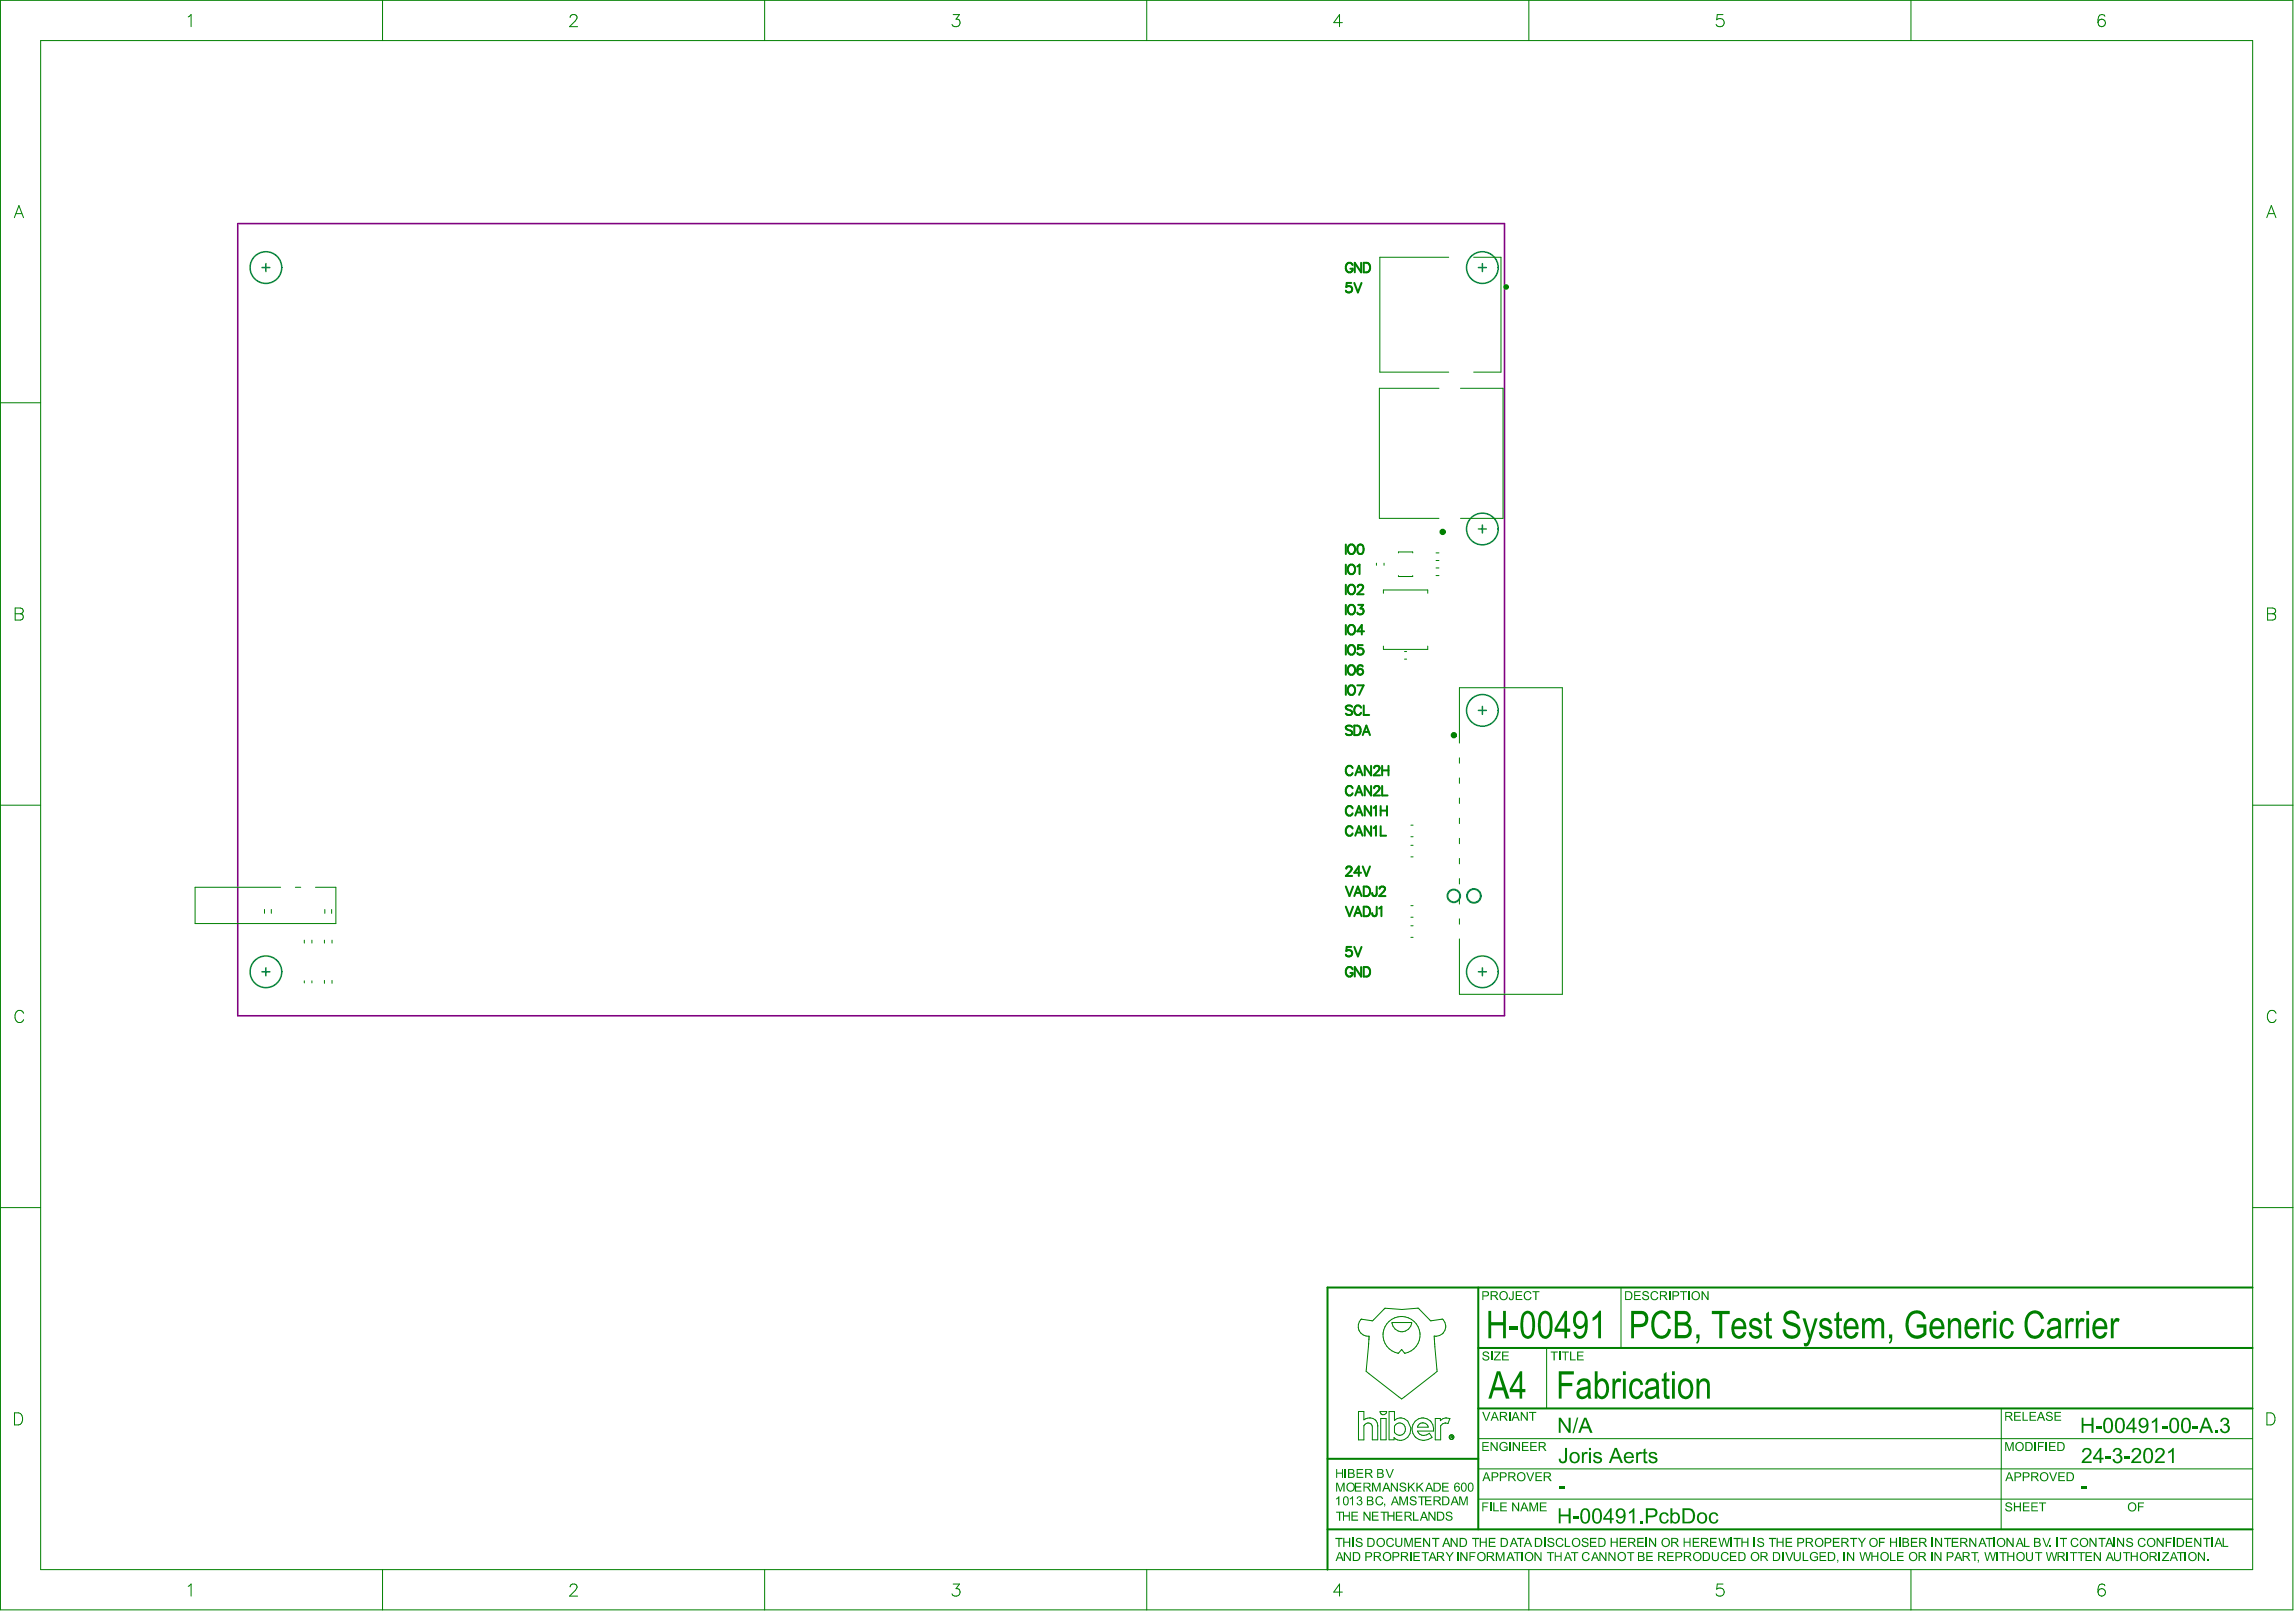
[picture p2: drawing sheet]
<svg xmlns="http://www.w3.org/2000/svg" width="965mm" height="678mm" viewBox="0 0 965 678" stroke-linecap="round" stroke-linejoin="round" font-family="sans-serif">
<g fill="none" stroke="#008000" stroke-width=".42">
<path d="M.2 .1h964.1v676.7h-964.1zM17.1 17.1h930.3v642.8h-930.3zM160.9 .1v17M321.6 .1v17M482.3 .1v17M643 .1v17M803.7 .1v17M.2 169.3h16.9M.2 338.5h16.9M947.5 338.5h16.9M.2 507.7h16.9M947.5 507.7h16.9"/>
<path d="M572.4 554.7a4.2 4.2 0 0 0-.8 4.7 4.2 4.2 0 0 0 4.2 2.3v.8M572.4 554.7h.1M572.5 554.6l-.1 .1M572.5 554.6l4.8 .7 5.1-5.3a47 47 0 0 0 14.1 0l5.2 5.3 5-.8a4.2 4.2 0 0 1 .9 4.9 4.2 4.2 0 0 1-4.4 2.3M572.5 554.6h.1M584.2 555.5a7.7 7.7 0 0 1 12.2 2.3 7.7 7.7 0 0 1-5.8 11l-1.1-1.5-1.3 1.5a7.7 7.7 0 0 1-6.2-5.3 7.7 7.7 0 0 1 2.2-8zM585.4 556h8.3a4.2 4.2 0 0 1-4.1 3.9 4.2 4.2 0 0 1-4.2-3.9zM681.7 541.3v25.4M575.8 562.5h.1M603.2 561.7l1.2 14.8-14.9 11.6-15-11.6 1.3-14M603.2 561.7h.1M650.5 566.7v25.4"/>
<path d="M571.3 593.4h2.3v3.5a3.5 3.5 0 0 1 3.7-.5 3.5 3.5 0 0 1 2.1 3.1v5.8h-2.2v-5.4a1.84 1.84 0 0 0-1.6-1.7 1.84 1.84 0 0 0-2 1.2v5.9h-2.3zM580.4 593.4h2.8a1.38 1.38 0 0 1-1.4 1.4 1.38 1.38 0 0 1-1.4-1.4zM580.7 596.3h2.3v9h-2.3zM584.2 593.4h2.3v3.7l1.1-.7 1.2-.3a4.1 4.1 0 0 1 3.3 1.3l1.3 2.9a4.3 4.3 0 0 1-2.1 4.7 4.3 4.3 0 0 1-5-.6v.9h-2.1zM587 598.9a2.49 2.49 0 0 1 3.6 .4 2.49 2.49 0 0 1-.6 3.6 2.49 2.49 0 0 1-3.5-.7v-2.5zM595.2 597.5a4.6 4.6 0 0 1 5.4-.8 4.6 4.6 0 0 1 2.3 4.9h-6.7a3 3 0 0 0 4.9 .9l1.2 1.7a4.9 4.9 0 0 1-6.9 .1 4.9 4.9 0 0 1-.2-6.8zM596.9 598.6a2.34 2.34 0 0 1 3.7 1.4h-4.4zM603.6 596.3h2.2v1a3.4 3.4 0 0 1 4-.9l-.8 2-1.3-.2-1 .4-.8 .8v5.9h-2.3zM609.8 596.4h.1M841.7 592.1v25.4M602.9 600.8h.1M610.4 604.2h.1"/>
<path d="M610.5 603.7h-.3v1.1M610.6 603.7l.3 .3-.2 .3M610.6 603.7h-.1M610.7 604.3l.2 .5M610.7 604.3h.1M621.7 617.5h325.6M621.7 604.8h325.6M841.6 617.7v25.4M621.7 630.2h325.6M160.9 659.9v17M321.6 659.9v17M482.3 659.9v17"/>
<path d="M643 659.9v17M803.7 659.9v17"/>
<circle cx="610.5" cy="604.2" r=".98"/>
</g>
<path d="M621.7 541.3v101.6M947.3 541.3h-389v118.6M621.7 566.7h325.6M621.7 592.1h325.6M558.3 613.3h63.4M558.3 642.9h389" fill="none" stroke="#008000" stroke-width=".85"/>
<g fill="#008000">
<path d="M570.8 629.3l1.1-.3 .9 .6v.8l-.5 .4 .6 .3 .1 .8-.6 .8-.8 .2-1-.8v-.3l.4-.1a.76 .76 0 0 0 .9 .8 .76 .76 0 0 0 .6-1 .76 .76 0 0 0-1.1-.5l.1-.4 .8-.4a.64 .64 0 0 0-.5-.8 .64 .64 0 0 0-.7 .7l-.5-.1z"/>
<path d="M569.8 623.3h2.7v.5h-2.2v1.1h2.1v.5h-2.1v1.2h2.3v.5h-2.8z"/>
<path d="M568.4 635.5h2.7v.4h-2.2v1.2h2.1v.5h-2.1v1.2h2.3v.5h-2.8z"/>
<path d="M567.7 629.9l1.3-.9v3.8h-.4v-2.9l-.9 .5z"/>
<path d="M564.8 635.5h.4v1.5h2.1v-1.5h.4v3.8h-.4v-1.7h-2.1v1.7h-.4z"/>
<path d="M565.5 617.6h.5v3.7h-.5z"/>
<path d="M561.9 623.3h.7l1.1 3.3 1.1-3.3h.7v3.8h-.5v-3.2l-1.1 3.2h-.4l-1.1-3.2v3.2h-.5z"/>
<path d="M561.9 635.5h3v.4h-1.3v3.4h-.5v-3.4h-1.2z"/>
<path d="M561.9 617.6h.5v1.5h2v-1.5h.4v3.7h-.4v-1.8h-2v1.8h-.5z"/>
<path d="M561.9 629.9l1.4-.9v3.8h-.5v-2.9l-.9 .5z"/>
<path d="M613.7 629.1h.8l1 3.2 1.1-3.2h.7v3.7h-.5v-3.1l-1.1 3.1h-.5l-1.1-3.2v3.2h-.4z"/>
<path d="M608.5 635.7l1.6-.2 .6 .4 .1 .6-.5 .1-.2-.6-.9-.1a.57 .57 0 0 0-.7 .7 .57 .57 0 0 0 .8 .4l1.5 .7 .1 .8-.4 .6-1.5 .2-1-.9v-.3h.4l.2 .6 1 .2a.71 .71 0 0 0 .8-.8 .71 .71 0 0 0-1-.5l-1.3-.7-.1-.5z"/>
<path d="M606.5 623.3h2.7v.5h-2.2v1.1h2.1v.5h-2.1v1.2h2.3v.5h-2.8z"/>
<path d="M600.8 635.5h.5l1.9 3v-3h.5v3.8h-.5l-2-2.9v2.9h-.4z"/>
<path d="M599.3 629.1h2.7v.4h-2.2v1.1h2.1v.5h-2.1v1.3h2.3v.4h-2.8z"/>
<path d="M596.5 629.1h2.9v.4h-1.3v3.3h-.5v-3.3h-1.1z"/>
<path d="M595.7 623.3h.5v1.9l1.9-1.9h.6l-1.6 1.6 1.7 2.2h-.7l-1.3-1.9-.6 .6v1.3h-.5z"/>
<path d="M594.3 635.5h.5v3.3h1.8v.5h-2.3z"/>
<path d="M593.3 629.3l1.8-.2 .6 1h-.5l-.1-.4-.6-.3a.68 .68 0 0 0-1 .6 .68 .68 0 0 0 1 .6l.9 .3 .4 .5v.7l-.4 .5-.7 .3-1.2-.2-.5-.4-.2-.7 .5-.1 .2 .6 .8 .3a.67 .67 0 0 0 1-.3 .67 .67 0 0 0-.7-.9l-1.5-.8-.1-.7z"/>
<path d="M592.1 623.3h.5v1.9l1.9-1.9h.7l-1.6 1.6 1.6 2.2h-.6l-1.4-1.9-.6 .6v1.3h-.5z"/>
<path d="M588.5 629.1h.8l1.1 3.2 1.1-3.2h.6v3.7h-.5v-3.1l-1.1 3.1h-.4l-1.1-3.2v3.2h-.5z"/>
<path d="M584.9 623.3h.6l1.9 3v-3h.5v3.8h-.5l-2-3v3h-.5z"/>
<path d="M583.5 635.5h.5v1.5h2v-1.5h.5v3.8h-.5v-1.7h-2v1.7h-.5z"/>
<path d="M582.7 617.6h.6l1.1 3.3 1.3-3.3h.5l-1.5 3.7h-.5z"/>
<path d="M582.1 632.1h.5v.9l-.4 .4z"/>
<path d="M580.6 635.5h3v.4h-1.3v3.4h-.5v-3.4h-1.2z"/>
<path d="M578.9 629.4l.9-.4 1.5 .3 .4 .8-.5 .1-.4-.7-1-.1-.6 .5-.3 .7 .1 1 .7 .8 1.1-.1 .5-.8 .5 .1-.6 1-1.2 .3-1.1-.6-.5-1.8z"/>
<path d="M577 623.3h.8l1.1 3.3 1.1-3.3h.6v3.8h-.5v-3.2l-1.1 3.2h-.4l-1.1-3.2v3.2h-.5z"/>
<path d="M577 635.5h2.7v.4h-2.2v1.2h2.1v.5h-2.1v1.2h2.3v.5h-2.8z"/>
<path d="M587.1 635.5h2.7v.4h-2.2v1.2h2.1v.5h-2.1v1.2h2.3v.5h-2.8z"/>
<path d="M589 623.5l1.8-.2 .6 1.1h-.5l-.3-.6-.4-.1a.67 .67 0 0 0-1 .5 .67 .67 0 0 0 .9 .7l.9 .2 .5 .9-.5 .9-1.1 .2-1.1-.5-.3-.7 .5-.1 .2 .6 .7 .2a.67 .67 0 0 0 1.1-.3 .67 .67 0 0 0-.7-.8l-1.5-.8-.1-.8z"/>
<path d="M570.6 617.6h2.7v.4h-2.3v1.1h2.1v.5h-2.1v1.3h2.4v.4h-2.8z"/>
<path d="M573.4 635.5h.6l1.9 3v-3h.5v3.8h-.5l-2-2.9v2.9h-.5z"/>
<path d="M567.4 618v1.1h1a.59 .59 0 0 0 .7-.6 .59 .59 0 0 0-.8-.5zM567.4 619.5v1.4h1.2a.69 .69 0 0 0 .6-.8 .69 .69 0 0 0-.8-.6zM566.9 617.6h2.1l.5 .4 .1 .9-.6 .4 .6 .3 .2 .5-.3 1-2.6 .2z"/>
<path d="M566.6 625.1a1.43 1.43 0 0 0 2.8 0 1.43 1.43 0 0 0-2.8 0zM566.1 625.1a1.9 1.9 0 0 1 3.8 0 1.9 1.9 0 0 1-3.8 0z"/>
<path d="M565.6 629.5l-.3 2a.79 .79 0 0 0 .9 1 .79 .79 0 0 0 .6-1.2l-.1-1a.76 .76 0 0 0-1.1-.8zM565.2 629.3l1.3-.2 .7 .9-.1 2.1-.4 .6-.5 .2-1-.3-.3-.5-.1-2z"/>
<path d="M618 623.9l-.2 .6 .1 1.8a.72 .72 0 0 0 1 .3 .72 .72 0 0 0 .3-1l-.1-1.6-.4-.3zM617.8 623.4l1.2-.1 .7 1.1-.1 1.9-.9 .8-.9-.2-.5-.8v-1.8z"/>
<path d="M612 623.6l1.4-.3 .6 .8-.5 .1a.83 .83 0 0 0-1.2-.3 .83 .83 0 0 0-.3 1.1l.7-.4 1.1 .4 .2 1-.4 .9-.9 .2-1-.7-.2-1.4zM612 625.8a.85 .85 0 0 0 1.7 0 .85 .85 0 0 0-1.7 0z"/>
<path d="M611.8 629.4l-.6 1.9h1.2zM611.5 629.1h.6l1.5 3.7h-.6l-.4-1.1h-1.6l-.4 1.1h-.5z"/>
<path d="M615.2 623.8l-.3 .7 .2 1.8a.78 .78 0 0 0 1 .3 .78 .78 0 0 0 .3-1.1l-.2-1.5-.4-.3zM614.8 623.6l.6-.3h.8l.5 .8v2.2l-.9 .8-.9-.2-.4-.8-.1-1.3z"/>
<path d="M604.8 635.9v2.9l1.6-.1 .5-.9-.1-1.3-.5-.5zM604.3 635.5h1.9l1 .7 .2 1.7-.6 1.2-2.5 .2z"/>
<path d="M603.4 629.4v1.3l1.9-.3-.1-.8zM602.9 629.1h2.3l.6 .3v1.1l-1 .6 1.4 1.7h-.6l-1.4-1.7h-.8v1.7h-.5z"/>
<path d="M603.4 623.8v2.8l1.8-.2 .3-.9-.3-1.5zM602.9 623.3h2l.9 .8 .2 1.6-.6 1.1-2.5 .3z"/>
<path d="M601 623.7l-.7 1.8h1.4zM600.8 623.3h.5l1.5 3.8h-.5l-.5-1.1h-1.5l-.5 1.1h-.5z"/>
<path d="M598.8 635.9l-.6 1.8h1.3zM598.6 635.5h.6l1.5 3.8h-.6l-.4-1.2h-1.6l-.5 1.2h-.5z"/>
<path d="M591.2 635.9v1.3h1.1a.65 .65 0 0 0 .9-.6 .65 .65 0 0 0-.8-.7zM590.7 635.5h2l.8 .4 .2 1-1.1 .7 1.4 1.7h-.7l-1.2-1.7h-.9v1.7h-.5z"/>
<path d="M607 629.5v2.9l1.6-.2 .5-.7-.2-1.6-.5-.4zM606.5 629.1h2l.8 .6 .3 1.3-.7 1.6-2.4 .2z"/>
<path d="M583 623.7l-.6 1.8h1.3zM582.7 623.3h.6l1.6 3.8h-.6l-.5-1.1h-1.6l-.4 1.1h-.5z"/>
<path d="M579.6 618v1.1h.9a.59 .59 0 0 0 .8-.6 .59 .59 0 0 0-.8-.5zM579.6 619.5v1.4l1.4-.1a.62 .62 0 0 0 .5-.8 .62 .62 0 0 0-.9-.4zM579.2 617.6h1.9l.5 .3 .2 .9-.5 .6 .6 .3 .1 .9-.4 .5-2.4 .2z"/>
<path d="M586.6 629.5l-.6 1.8h1.3zM586.4 629.1h.5l1.5 3.7h-.5l-.5-1.1h-1.5l-.4 1.1h-.6z"/>
<path d="M575.3 629.5v1.1h.9a.59 .59 0 0 0 .8-.6 .59 .59 0 0 0-.8-.5zM575.3 631.1v1.3h1.2a.65 .65 0 0 0 .7-.7 .65 .65 0 0 0-.9-.6zM574.9 629.1h1.9l.5 .3 .2 .9-.5 .6 .6 .3 .1 .9-.4 .5-2.4 .2z"/>
<path d="M573.9 623.7v1.3h1.6l.4-.4-.3-.8zM573.4 623.3h2.3l.5 .4 .1 1.2-.9 .5 1.3 1.7h-.6l-1.4-1.7h-.8v1.7h-.5z"/>
<path d="M574.6 617.9v1.3h1.4a.64 .64 0 0 0 .6-.7 .64 .64 0 0 0-.8-.6zM574.1 617.6h2.4l.4 .2 .2 1.1-1 .7 1.3 1.7h-.6l-1.3-1.7h-.9v1.7h-.5z"/>
</g>
<g fill="none" stroke="#008000" stroke-width=".42">
<path d="M79.2 7.1l1.2-1v5.1M239.8 7.3l.5-.9 1.4-.3a1.24 1.24 0 0 1 .7 2l-2.9 3.1h3.4M400.9 6.1h2.6l-1.4 2a1.63 1.63 0 0 1 1.7 1.8 1.63 1.63 0 0 1-2.2 1.3l-.7-.2-.5-.8M564.6 9.5h-3.7l2.5-3.4v5.1M724.6 6.1h-2.4l-.2 2.2a1.79 1.79 0 0 1 2.7 0 1.79 1.79 0 0 1-.3 2.7 1.79 1.79 0 0 1-2.7-.8M885.2 6.9a1.49 1.49 0 0 0-2.1-.5l-.5 .7-.3 2.4M6 91.5l2-5.1 1.9 5.1M6.8 89.8h2.4M953.3 91.5l1.9-5.1 2 5.1M954 89.8h2.5M6.4 255.6l2.9 .2a1.17 1.17 0 0 1 0 2l-.7 .2a1.33 1.33 0 0 1 1.2 1.4 1.33 1.33 0 0 1-1.2 1.3h-2.2zM6.4 258h2.2"/>
<path d="M953.7 255.6l2.9 .2a1.17 1.17 0 0 1 0 2l-.8 .2a1.33 1.33 0 0 1 1.3 1.4 1.33 1.33 0 0 1-1.3 1.3h-2.1zM953.7 258h2.1M9.9 426a1.87 1.87 0 0 0-2.1-1.2 1.87 1.87 0 0 0-1.5 1.9 2.22 2.22 0 0 0 .5 2.4 2.22 2.22 0 0 0 2.4 .5l.7-.9M957.2 426a1.87 1.87 0 0 0-2.1-1.2 1.87 1.87 0 0 0-1.5 1.9 2.22 2.22 0 0 0 .5 2.4 2.22 2.22 0 0 0 2.4 .5l.7-.9M6.1 594h1.7a2.71 2.71 0 0 1 1.8 2.5 2.71 2.71 0 0 1-1.8 2.5h-1.7zM953.4 594h1.7a2.71 2.71 0 0 1 1.7 2.5 2.71 2.71 0 0 1-1.7 2.5h-1.7zM79.2 666.9l1.2-1v5.1M239.8 667.1l.5-.9 1.4-.3a1.24 1.24 0 0 1 .7 2l-2.9 3.1h3.4M400.9 665.9h2.6l-1.4 2a1.63 1.63 0 0 1 1.7 1.8 1.63 1.63 0 0 1-2.2 1.3l-.7-.2-.5-.8M564.6 669.3h-3.7l2.5-3.4v5.1M724.6 665.9h-2.4l-.2 2.2a1.79 1.79 0 0 1 2.7 0 1.79 1.79 0 0 1-.3 2.7 1.79 1.79 0 0 1-2.7-.8M885.2 666.7a1.49 1.49 0 0 0-2.1-.5l-.5 .7-.3 2.4"/>
<circle cx="883.9" cy="9.6" r="1.57"/>
<circle cx="883.9" cy="669.4" r="1.57"/>
</g>
<g fill="#008000">
<path d="M655.6 576.5h6.3v1.3h-5.1v3.6h4.4v1.3h-4.4v5.3h-1.2z"/>
<path d="M678.2 579.6h1l.1 1.2a1.51 1.51 0 0 1 1-1.3 1.51 1.51 0 0 1 1.6 .4l-.4 1.3a1.47 1.47 0 0 0-1.7 .2 1.47 1.47 0 0 0-.5 1.6v5h-1.1z"/>
<path d="M686.2 580.4a2.77 2.77 0 0 1 3-.8 2.77 2.77 0 0 1 1.8 2.5l-1.1 .2a1.75 1.75 0 0 0-2-1.7 1.75 1.75 0 0 0-1.5 2.1v1.6a2.04 2.04 0 0 0 .6 2.2 2.04 2.04 0 0 0 2.3 .1l.7-1.7 1.2 .2-.4 1.1a2.85 2.85 0 0 1-3.2 2 2.85 2.85 0 0 1-2.3-2.9v-3.2z"/>
<path d="M699.7 577.6l1.2-.9v2.9h1.2v1.1h-1.2v4.9a.83 .83 0 0 0 .2 1 .83 .83 0 0 0 1 .1l.2 1.3-.5 .1a1.74 1.74 0 0 1-1.7-.5 1.74 1.74 0 0 1-.4-1.8v-5.1h-.8v-1.1h.8z"/>
<path d="M713.5 579.6h1v1.2l.2-.2a2.44 2.44 0 0 1 3.1-.9 2.44 2.44 0 0 1 1.3 3v5.3h-1.2v-5.5a1.63 1.63 0 0 0-1.7-1.8 1.63 1.63 0 0 0-1.5 2v5.3h-1.2z"/>
<path d="M899.2 631.6h2.5v.5h-2v1.1h1.7v.5h-1.7v1.7h-.5z"/>
<path d="M843.8 631.8l1.7-.2 .7 1-.5 .1-.2-.6h-.9a.6 .6 0 0 0-.7 .7 .6 .6 0 0 0 1 .4l1.2 .5 .2 .9-.7 .8h-1.2l-.9-.5-.2-.7h.5l.3 .6 .7 .2a.73 .73 0 0 0 1-.7 .73 .73 0 0 0-1-.6l-.9-.3-.5-.6z"/>
<path d="M847 631.6h.5v1.6h1.9v-1.6h.5v3.8h-.5v-1.7h-1.9v1.7h-.5z"/>
<path d="M850.8 631.6h2.7v.5h-2.2v1.1h2.1v.5h-2.1v1.2h2.3v.5h-2.8z"/>
<path d="M854.3 631.6h2.7v.5h-2.2v1.1h2.1v.5h-2.1v1.2h2.3v.5h-2.8z"/>
<path d="M857.5 631.6h3v.5h-1.3v3.3h-.5v-3.3h-1.2z"/>
<path d="M861.8 618.9h.5l1.2 3.4 1.2-3.4h.5l-1.5 3.8h-.5z"/>
<path d="M865.7 618.9h2.7v.5h-2.2v1.2h2v.4h-2v1.2h2.3v.5h-2.8z"/>
<path d="M843.3 606.3h.7l1.1 3.2 1.1-3.2h.7v3.7h-.5v-3.2l-1.1 3.2h-.4l-1.1-3.2v3.2h-.5z"/>
<path d="M855.7 606.3h.5v3.7h-.5z"/>
<path d="M857.1 606.3h2.6v.4h-2.2v1.2h1.8v.4h-1.8v1.7h-.4z"/>
<path d="M860.3 606.3h.5v3.7h-.5z"/>
<path d="M861.8 606.3h2.7v.4h-2.2v1.2h2v.4h-2v1.3h2.3v.4h-2.8z"/>
<path d="M847.1 593.6h2.7v.4h-2.2v1.2h2.1v.4h-2.1v1.3h2.3v.4h-2.8z"/>
<path d="M850.6 593.6h.5v3.3h1.8v.4h-2.3z"/>
<path d="M853.6 593.6h2.7v.4h-2.2v1.2h2v.4h-2v1.3h2.3v.4h-2.8z"/>
<path d="M861 593.7l1.5-.1 .8 1-.5 .1-.3-.6-.8-.1a.58 .58 0 0 0-.7 .7 .58 .58 0 0 0 .9 .4l1.1 .3 .4 .6-.2 .9-.7 .5-1.5-.2-.4-.3-.2-.8h.4l.4 .7 .7 .2a.73 .73 0 0 0 1-.7 .73 .73 0 0 0-1-.7l-.9-.3-.5-.5z"/>
<path d="M864.1 593.6h2.7v.4h-2.2v1.2h2.1v.4h-2.1v1.3h2.2v.4h-2.7z"/>
<path d="M623.4 631.6h2.6v.5h-2.1v1.1h1.7v.5h-1.7v1.7h-.5z"/>
<path d="M626.6 631.6h.6v3.8h-.6z"/>
<path d="M628 631.6h.5v3.3h1.9v.5h-2.4z"/>
<path d="M631 631.6h2.7v.5h-2.2v1.1h2.1v.5h-2.1v1.2h2.3v.5h-2.8z"/>
<path d="M635.9 631.6h.6l1.9 3v-3h.5v3.8h-.5l-1.9-2.9v2.9h-.6z"/>
<path d="M643.2 631.6h.8l1.1 3.2 1.1-3.2h.7v3.8h-.5v-3.2l-1.1 3.2h-.5l-1.1-3.2v3.2h-.5z"/>
<path d="M647.6 631.6h2.8v.5h-2.3v1.1h2.1v.5h-2.1v1.2h2.4v.5h-2.9z"/>
<path d="M641.9 618.9h.5l1.2 3.4 1.1-3.4h.6l-1.5 3.8h-.5z"/>
<path d="M645.8 618.9h2.7v.5h-2.2v1.2h2v.4h-2v1.2h2.3v.5h-2.8z"/>
<path d="M623.4 606.3h2.7v.4h-2.2v1.2h2.1v.4h-2.1v1.3h2.3v.4h-2.8z"/>
<path d="M626.9 606.3h.5l2 2.9v-2.9h.5v3.7h-.5l-2.1-2.9v2.9h-.4z"/>
<path d="M631.4 606.4l1.8-.1 .8 1-.5 .1-.3-.6-.5-.2-1.1 .2-.6 1.2 .4 1.2 .8 .4h.9l.5-.4v-.7h-1.1v-.4h1.6l-.2 1.5-.9 .5h-1l-1-.6-.5-1.6z"/>
<path d="M634.8 606.3h.6v3.7h-.6z"/>
<path d="M636.2 606.3h.6l1.9 2.9v-2.9h.5v3.7h-.5l-2-2.9v2.9h-.5z"/>
<path d="M640.1 606.3h2.7v.4h-2.2v1.2h2v.4h-2v1.3h2.3v.4h-2.8z"/>
<path d="M643.6 606.3h2.7v.4h-2.2v1.2h2.1v.4h-2.1v1.3h2.3v.4h-2.8z"/>
<path d="M623.3 593.6h.6l1.2 3.4 1.2-3.4h.5l-1.4 3.7h-.5z"/>
<path d="M634.7 593.6h.5v3.7h-.5z"/>
<path d="M639.6 593.6h.5l1.9 2.9v-2.9h.5v3.7h-.5l-2-2.9v2.9h-.4z"/>
<path d="M643.1 593.6h3v.4h-1.3v3.3h-.5v-3.3h-1.2z"/>
<path d="M687.3 542.8h2.7v.4h-2.3v1.2h2.1v.4h-2.1v1.3h2.4v.4h-2.8z"/>
<path d="M691.1 543l1.6-.2 .8 .9-.5 .1a.92 .92 0 0 0-.9-.6 .92 .92 0 0 0-.9 .6l2.3 1.2v.9l-.3 .5-1.4 .2-1-.6-.2-.6h.5l.1 .4 .7 .4 .9-.1 .3-.4-.2-.6-2.1-.8v-.9z"/>
<path d="M694.9 543l1.3-.3 1 .6 .2 .5-.5 .2-.6-.8h-.9l-.8 1.1 .1 1.2 .8 .7 .9-.1 .5-.8 .5 .1-.6 1.1-1.4 .1-.9-.6-.4-1.8z"/>
<path d="M701.9 542.8h.5v3.7h-.5z"/>
<path d="M706.6 542.8h2.9v.4h-1.2v3.3h-.5v-3.3h-1.2z"/>
<path d="M710.1 542.8h.5v3.7h-.5z"/>
<path d="M715.6 542.8h.5l2 3v-3h.5v3.7h-.5l-2-2.8v2.8h-.5z"/>
<path d="M652.2 568.2h2.9v.4h-1.2v3.3h-.5v-3.3h-1.2z"/>
<path d="M655.7 568.2h.5v3.7h-.5z"/>
<path d="M656.8 568.2h3v.4h-1.3v3.3h-.4v-3.3h-1.3z"/>
<path d="M660.3 568.2h.5v3.3h1.9v.4h-2.4z"/>
<path d="M663.3 568.2h2.7v.4h-2.2v1.2h2v.4h-2v1.3h2.3v.4h-2.8z"/>
<path d="M624 568.3l1.5-.1 .8 1-.5 .1-.3-.6-.8-.1a.6 .6 0 0 0-.7 .7 .6 .6 0 0 0 1 .4l1.2 .6 .2 .9-.7 .7-1.2 .1-.9-.5-.2-.8h.5l.3 .7 .7 .2a.73 .73 0 0 0 1-.7 .73 .73 0 0 0-1-.7l-.9-.2-.5-.6z"/>
<path d="M627.2 568.2h.5v3.7h-.5z"/>
<path d="M628.4 568.2h2.7v.4l-2.3 2.9h2.4v.4h-2.9v-.4l2.2-2.9h-2.1z"/>
<path d="M631.7 568.2h2.8v.4h-2.3v1.2h2.1v.4h-2.1v1.3h2.4v.4h-2.9z"/>
<path d="M636.1 542.8h.5l-.1 3.3-.6 .5h-.7l-.7-.9 .5-.2a.57 .57 0 0 0 .6 .7 .57 .57 0 0 0 .5-.8z"/>
<path d="M637.5 542.8h2.7v.4h-2.2v1.2h2v.4h-2v1.3h2.3v.4h-2.8z"/>
<path d="M641.4 543.2l.9-.5 1.4 .5 .4 .6-.5 .2-.4-.7-.8-.1-.8 .4-.3 .9 .3 1.4 .6 .3 1-.2 .4-.7 .6 .1-.6 1-1.6 .2-.7-.4-.5-1.8z"/>
<path d="M644.5 542.8h3v.4h-1.3v3.3h-.5v-3.3h-1.2z"/>
<path d="M928.2 655.7h.5v.5h-.5z"/>
<path d="M924.4 652.5h.5l1.9 3v-3h.5v3.7h-.5l-1.9-2.9v2.9h-.5z"/>
<path d="M918.9 652.5h.5v3.7h-.5z"/>
<path d="M915.6 652.5h3v.4h-1.3v3.3h-.5v-3.3h-1.2z"/>
<path d="M909.5 652.5h2.7v.4l-2.4 2.9h2.5v.4h-3.1v-.4l2.4-2.9h-2.1z"/>
<path d="M664.7 584.7l-.1 .2a1.46 1.46 0 0 0 .3 2.1 1.46 1.46 0 0 0 2.1-.5l.7-1 .1-1.7zM664.3 579.9l2-.5a2.46 2.46 0 0 1 2.6 3.3v3.7l.5 1.6h-1.3l-.3-1-1.2 1-1.6 .2a2.56 2.56 0 0 1-1.9-3.1 2.56 2.56 0 0 1 3-1.9l.2-.1a1.15 1.15 0 0 0 1.3-.6 1.15 1.15 0 0 0-.2-1.4l-1.3-.5a1.73 1.73 0 0 0-1.8 1.6l-1.1-.1 .6-1.6z"/>
<path d="M672.6 581.1l-.7 1.5-.1 1.7a2.05 2.05 0 0 0 2.5 2.6 4.3 4.3 0 0 0-.1-6.2l-.7-.1zM670.7 576.5h1.2v4.1l.8-.9 .9-.3 1.3 .3 .8 .7 .8 1.7 .2 2.2a3.3 3.3 0 0 1-3.7 3.8l-1.2-1.1v1h-1.1z"/>
<path d="M682.6 576.5h1.1v1.6h-1.1zM682.6 579.6h1.1v8.4h-1.1z"/>
<path d="M693.5 584.7l-.4 .5a1.45 1.45 0 0 0 .6 1.8 1.45 1.45 0 0 0 1.9-.3l.8-1.2 .1-1.7zM692.9 580l2.3-.6a2.46 2.46 0 0 1 2.5 3.3v3.9l.3 1.4h-1.2l-.2-1-1.5 1.1-1.4 .1a2.55 2.55 0 0 1-1.9-3 2.55 2.55 0 0 1 2.9-2l.4-.1a1.14 1.14 0 0 0 1.3-.5 1.14 1.14 0 0 0-.2-1.5l-1.3-.5a1.6 1.6 0 0 0-1.9 1.6l-1.1-.1z"/>
<path d="M703.2 576.5h1.2v1.6h-1.2zM703.2 579.6h1.2v8.4h-1.2z"/>
<path d="M707.7 581.1l-.7 1.5-.1 2a1.96 1.96 0 0 0 1 2.1 1.96 1.96 0 0 0 2.3-.3l.7-1.5v-2a2 2 0 0 0-1-1.9 2 2 0 0 0-2.2 .1zM706.8 580.3a3.2 3.2 0 0 1 3.6-.5 3.2 3.2 0 0 1 1.7 3.2v1.3a3.2 3.2 0 0 1-1.8 3.6 3.2 3.2 0 0 1-3.8-.9l-.7-1.7-.1-1.5a4.9 4.9 0 0 1 1.1-3.5z"/>
<path d="M630.2 577.7l-1.5 5.5h3.2zM629.5 576.5h1.5l3.8 11.5h-1.5l-1.1-3.5h-3.9l-1.1 3.5h-1.2z"/>
<path d="M639.1 578.8l-3.1 5.1h3.1zM639.2 576.5h1v7.4h1.3v1.4h-1.3v2.7h-1.1v-2.7h-4.2v-1.4z"/>
<path d="M895.3 633.4a1.44 1.44 0 0 0 2.8 0 1.44 1.44 0 0 0-2.8 0zM894.7 633.4a1.9 1.9 0 0 1 3.8 0 1.9 1.9 0 0 1-3.8 0z"/>
<path d="M844.9 619.4l-.5 1.7h1.2zM844.8 618.9h.5l1.5 3.8h-.6l-.4-1.1h-1.5l-.5 1.1h-.5z"/>
<path d="M847.7 619.4v1.3h1a.69 .69 0 0 0 .9-.7 .69 .69 0 0 0-.9-.6zM847.2 618.9h2.1l.8 .9-.4 1.2-2 .1v1.6h-.5z"/>
<path d="M851.2 619.4v1.3l1.4-.1a.67 .67 0 0 0 .4-.8 .67 .67 0 0 0-.8-.4zM850.7 618.9l2.3 .1 .6 .6v.6a1.06 1.06 0 0 1-1.3 .9h-1.1v1.6h-.5z"/>
<path d="M854.8 619.4v1.2l1.9-.3-.2-.8zM854.2 618.9h2.2l.7 .5v1.2l-.9 .4 1.3 1.7h-.5l-1.3-1.6h-.9v1.6h-.6z"/>
<path d="M858.9 619.5l-.5 1.1 .2 1.1 .8 .6 1-.1 .6-1.2-.2-1-.9-.7zM857.8 620.7a1.89 1.89 0 0 1 3.7 0 1.89 1.89 0 0 1-3.7 0z"/>
<path d="M869.6 619.4v2.8h1.6l.6-1-.2-1.3-.4-.4zM869.1 618.9h2l.7 .5 .5 .9v1l-.7 1.2-2.5 .2z"/>
<path d="M848.5 606.9l-.4 .9 .2 1.4 .8 .4h.8l.7-1-.2-1.4-.9-.6zM847.4 608.1a1.9 1.9 0 0 1 3.8 0 1.9 1.9 0 0 1-3.8 0z"/>
<path d="M852.3 606.7v2.9l1.7-.2 .4-1-.2-1.3-.7-.4zM851.8 606.3h1.9l.9 .5 .3 1.7-.3 1-.5 .4-2.3 .1z"/>
<path d="M865.8 606.7v2.9l1.6-.2 .5-1-.3-1.3-.7-.4zM865.2 606.3h2l.9 .6 .3 1.6-.7 1.3-2.5 .2z"/>
<path d="M843.8 594v1.3l1.2-.1a.62 .62 0 0 0 .8-.7 .62 .62 0 0 0-.9-.5zM843.3 593.6h2.2l.6 .3 .2 .9-1 .9 1.3 1.6h-.6l-1.2-1.6h-1v1.6h-.5z"/>
<path d="M858.3 594l-.6 1.8h1.3zM858.1 593.6h.5l1.6 3.7h-.6l-.4-1.1h-1.7l-.4 1.1h-.5z"/>
<path d="M641 632.1l-.6 1.7h1.3zM640.8 631.6h.5l1.6 3.8h-.6l-.4-1.1h-1.6l-.5 1.1h-.5z"/>
<path d="M625 619.4l-.6 1.7h1.3zM624.9 618.9h.5l1.5 3.8h-.6l-.4-1.1h-1.5l-.5 1.1h-.5z"/>
<path d="M627.8 619.4v1.3h1a.69 .69 0 0 0 .9-.7 .69 .69 0 0 0-.9-.6zM627.3 618.9h2.1l.8 .9-.4 1.2-2 .1v1.6h-.5z"/>
<path d="M631.3 619.4v1.3l1.4-.1a.67 .67 0 0 0 .4-.8 .67 .67 0 0 0-.8-.4zM630.8 618.9l2.3 .1 .6 .6v.6a1.06 1.06 0 0 1-1.3 .9h-1.1v1.6h-.5z"/>
<path d="M634.8 619.4v1.2l2-.3-.2-.8zM634.3 618.9h2.2l.7 .5v1.2l-.9 .4 1.3 1.7h-.6l-1.2-1.6h-1v1.6h-.5z"/>
<path d="M638.9 619.6l-.4 1 .2 1.1 .8 .6 1-.1 .6-1.2-.2-1-.9-.7zM637.9 620.7a1.89 1.89 0 0 1 3.7 0 1.89 1.89 0 0 1-3.7 0z"/>
<path d="M649.7 619.4v1.2h1.3a.62 .62 0 0 0 .8-.7 .62 .62 0 0 0-.9-.5zM649.2 618.9l2.8 .3 .3 1-.5 .6-.6 .2 1.4 1.7h-.7l-1.1-1.6h-1.1v1.6h-.5z"/>
<path d="M647.6 606.7v1.2h1.2a.61 .61 0 0 0 .8-.6 .61 .61 0 0 0-.8-.6zM647.1 606.3h2.2l.6 .3 .1 1.2-.9 .6 1.3 1.6h-.7l-1.1-1.6h-1v1.6h-.5z"/>
<path d="M628.5 594.1l-.5 1.7h1.3zM628.3 593.6h.5l1.6 3.7h-.5l-.5-1.1h-1.6l-.4 1.1h-.5z"/>
<path d="M631.3 594v1.3l1.7-.1 .2-.4a.58 .58 0 0 0-.1-.7 .58 .58 0 0 0-.6-.1zM630.8 593.6h2.2l.7 .4v1.2l-1 .4 1.4 1.7h-.6l-1.2-1.6h-1v1.6h-.5z"/>
<path d="M637.3 594l-.6 1.8h1.3zM637.1 593.6h.5l1.6 3.7h-.6l-.5-1.1h-1.5l-.4 1.1h-.6z"/>
<path d="M683.9 543.2v2.9l1.6-.1 .5-.7-.1-1.6-.5-.4zM683.5 542.8h1.8l.9 .5 .3 2-.6 1.1-2.4 .1z"/>
<path d="M698.5 543.2v1.3l1.3-.1a.62 .62 0 0 0 .8-.6 .62 .62 0 0 0-.9-.6zM698.1 542.8h2.2l.6 .4 .2 .9-1 .8 1.3 1.6h-.7l-1.1-1.6h-1.1v1.6h-.4z"/>
<path d="M703.9 543.2v1.4l1.7-.2 .1-.6-.3-.5zM703.4 542.8h2l.6 .4 .2 .6-.5 1-1.8 .2v1.5h-.5z"/>
<path d="M712.4 543.4l-.5 .8 .1 1.2 .3 .5 1.2 .3 .7-.4 .2-.6-.1-1.5-1-.5zM711.2 544.6a1.9 1.9 0 0 1 3.8 0 1.9 1.9 0 0 1-3.8 0z"/>
<path d="M623.9 543.2v1.4h1a.69 .69 0 0 0 .8-.6 .69 .69 0 0 0-.7-.8zM623.4 542.8h2.1l.5 .3 .3 .8-.2 .8-.5 .2-1.7 .1v1.5h-.5z"/>
<path d="M627.4 543.2v1.3l1.7-.1 .3-.4a.58 .58 0 0 0-.2-.6 .58 .58 0 0 0-.6-.2zM626.9 542.8h2.2l.7 .4v1.2l-1 .4 1.4 1.7h-.6l-1.2-1.6h-1v1.6h-.5z"/>
<path d="M631.4 543.6l-.4 .8 .3 1.3 .8 .5 1-.2 .6-1.1-.4-1.3-.7-.4zM630.4 544.7a1.95 1.95 0 0 1 3.9 0 1.95 1.95 0 0 1-3.9 0z"/>
<path d="M921.1 653.3l-.3 1.6 .3 .7 .7 .3 1-.2 .5-1-.1-1.2-.8-.6zM920.2 654.3a1.89 1.89 0 0 1 3.7 0 1.89 1.89 0 0 1-3.7 0z"/>
<path d="M914.2 652.9l-.7 1.8h1.4zM914 652.5h.5l1.5 3.7h-.5l-.5-1.1h-1.5l-.5 1.1h-.5z"/>
</g>
<path d="M908.1 652.5v3.7" fill="none" stroke="#008000" stroke-width=".42"/>
<g fill="#008000">
<path d="M896.1 652.5h.5v1.5h2v-1.5h.5v3.7h-.5v-1.7h-2v1.7h-.5z"/>
<path d="M892.9 652.5h3v.4h-1.3v3.3h-.5v-3.3h-1.2z"/>
<path d="M889.1 652.5h.4l.1 2.8 .9 .6 .9-.3 .1-3.1h.6v2.4l-.5 1.1-1.3 .3-1-.5z"/>
<path d="M880.6 652.5h.5l2 3v-3h.5v3.7h-.6l-1.9-2.9v2.9h-.5z"/>
<path d="M877.1 652.5h2.7v.4h-2.2v1.1h2v.6h-2v1.2h2.3v.4h-2.8z"/>
<path d="M873.8 652.5h3v.4h-1.2v3.3h-.5v-3.3h-1.3z"/>
<path d="M870.6 652.5h2.9v.4h-1.2v3.3h-.5v-3.3h-1.2z"/>
<path d="M869.1 652.5h.5v3.7h-.5z"/>
<path d="M860.4 652.5h.5l.7 3.2 .9-3.2h.6l.9 3.2 .7-3.2h.5l-1 3.7h-.5l-.9-3.3-.9 3.3h-.5z"/>
<path d="M855.9 652.5h3v.4h-1.3v3.3h-.5v-3.3h-1.2z"/>
<path d="M852 652.5h.6v2.9l.5 .4h.6a.85 .85 0 0 0 .8-1.2v-2.1h.5l-.2 3.2-1 .6-1.2-.1-.6-1.1z"/>
<path d="M844.2 652.5h.5v1.5h1.9v-1.5h.5v3.7h-.5v-1.7h-1.9v1.7h-.5z"/>
<path d="M840.9 652.5h3v.4h-1.2v3.3h-.5v-3.3h-1.3z"/>
<path d="M839.5 652.5h.5v3.7h-.5z"/>
<path d="M834.5 652.5h.5l.8 3.2 .9-3.2h.5l.9 3.2 .8-3.2h.5l-1.1 3.7h-.4l-.9-3.3-.9 3.3h-.5z"/>
<path d="M831.7 655.7h.6v1l-.4 .3z"/>
<path d="M829 652.5h3v.4h-1.2v3.3h-.5v-3.3h-1.3z"/>
<path d="M813.6 652.5h.5l1.9 3v-3h.5v3.7h-.5l-2-2.9v2.9h-.4z"/>
<path d="M812.1 652.5h.5v3.7h-.5z"/>
<path d="M797.8 652.5h2.7v.4h-2.2v1.1h2.2v.6h-2.2v1.2h2.3v.4h-2.8z"/>
<path d="M794.9 652.5h.5v3.3h1.8v.4h-2.3z"/>
<path d="M787 652.5h.5v1.5h2v-1.5h.5v3.7h-.5v-1.7h-2v1.7h-.5z"/>
<path d="M782 652.5h.5l.8 3.2 .8-3.2h.7l.8 3.2 .8-3.2h.5l-1.1 3.7h-.4l-.9-3.3-1 3.3h-.5z"/>
<path d="M776.8 652.5h.6l1.9 3v-3h.5v3.7h-.5l-2-2.9v2.9h-.5z"/>
<path d="M775.4 652.5h.5v3.7h-.5z"/>
<path d="M772.6 655.7h.5v1.1l-.4 .2 .2-.8h-.3z"/>
<path d="M765.3 652.5h2.7v.4h-2.3v1.1h2.1v.6h-2.1v1.2h2.4v.4h-2.8z"/>
<path d="M761.8 652.8l1.7-.4 .8 .5 .3 .6-.5 .1-.7-.7-1.2 .1-.5 .7-.1 .9 .7 1.1 .8 .2 1.1-.4v-.7h-1.1v-.5h1.5l-.2 1.6-1.6 .4-1.4-.8-.3-1.4z"/>
<path d="M758.2 652.5h.5v3.3h1.8v.4h-2.3z"/>
<path d="M754.4 652.5h.5l.1 2.9 .9 .4a.86 .86 0 0 0 .9-1.2v-2.1h.5l-.1 3.2-1.1 .6-1.1-.1-.6-1.1z"/>
<path d="M750.8 652.5h.6l1.2 3.3 1.2-3.3h.5l-1.5 3.7h-.5z"/>
<path d="M749.5 652.5h.5v3.7h-.5z"/>
<path d="M727.5 652.5h2.8v.4h-2.2v1.1h2v.6h-2v1.2h2.2v.4h-2.8z"/>
<path d="M724.1 653l1-.6h.8l.9 .6 .2 .5-.5 .1-.3-.6-1.1-.1-.6 .4-.3 .7 .1 1.1 .6 .7h1l.6-.9 .5 .2-.6 1-1.2 .2-1-.5-.5-1z"/>
<path d="M719.9 652.5h.5v2.8l.5 .5h.5a.94 .94 0 0 0 1-1.2v-2.1h.5l-.3 3.3-.9 .5-1.4-.3-.4-.7z"/>
<path d="M701.2 652.5h2.7v.4h-2.2v1.1h2v.6h-2v1.2h2.3v.4h-2.8z"/>
<path d="M692.4 652.5h2.7v.4h-2.2v1.1h2.1v.6h-2.1v1.2h2.3v.4h-2.8z"/>
<path d="M684.3 652.5h3v.4h-1.2v3.3h-.5v-3.3h-1.3z"/>
<path d="M676.5 652.5h.5l1.9 3v-3h.5v3.7h-.5l-2-2.9v2.9h-.4z"/>
<path d="M672.7 652.5h.5l1.9 3v-3h.5v3.7h-.5l-2-2.9v2.9h-.4z"/>
<path d="M665.7 652.9l.6-.4 1.2-.1 .8 .6 .2 .5-.5 .1-.4-.7h-1.2l-.6 1 .1 1.2 .6 .7h1l.6-.9 .5 .2-.6 1-1.3 .2-1-.5-.4-.9v-1.1z"/>
<path d="M660.7 652.5h3.1v.4h-1.3v3.3h-.5v-3.3h-1.3z"/>
<path d="M653.9 652.5h.4v1.5h2v-1.5h.5v3.7h-.5v-1.7h-2v1.7h-.4z"/>
<path d="M650.6 652.5h2.9v.4h-1.1v3.3h-.6v-3.3h-1.2z"/>
<path d="M645.3 652.5h.5l2.1 3v-3h.4v3.7h-.5l-2-2.9v2.9h-.5z"/>
<path d="M639.8 652.5h.5v3.7h-.5z"/>
<path d="M636.6 652.5h3v.4h-1.3v3.3h-.4v-3.3h-1.3z"/>
<path d="M629.1 652.5h.8l1.1 3.2 1.1-3.2h.6v3.7h-.5v-3.1l-1.1 3.1h-.4l-1.1-3.2v3.2h-.5z"/>
<path d="M618 652.5h2.6v.4h-2.2v1.2h1.8v.5h-1.8v1.6h-.4z"/>
<path d="M614.1 652.5h.6l2 3v-3h.5v3.7h-.6l-2-2.9v2.9h-.5z"/>
<path d="M612.8 652.5h.5v3.7h-.5z"/>
<path d="M608 652.5h.5l1.1 1.7 1.2-1.7h.6l-1.5 2.1v1.6h-.5v-1.6z"/>
<path d="M597.9 652.5h3v.4h-1.2v3.3h-.5v-3.3h-1.3z"/>
<path d="M594.4 652.5h2.7v.4h-2.2v1.1h2.1v.6h-2.1v1.2h2.3v.4h-2.8z"/>
<path d="M593 652.5h.5v3.7h-.5z"/>
<path d="M565.2 652.5h.5l2 3v-3h.4v3.7h-.5l-1.9-2.9v2.9h-.5z"/>
<path d="M934.8 646.5h.5v3.4h1.8v.4h-2.3z"/>
<path d="M929.9 646.5h.5v3.8h-.5z"/>
<path d="M926.6 646.5h3v.5h-1.3v3.3h-.5v-3.3h-1.2z"/>
<path d="M922.8 646.5h.5l2 3v-3h.5v3.8h-.5l-2-2.9v2.9h-.5z"/>
<path d="M919.3 646.5h2.7v.5h-2.2v1.1h2v.5h-2v1.3h2.3v.4h-2.8z"/>
<path d="M914 646.5h.6v3.8h-.6z"/>
<path d="M910.8 646.5h2.6v.5h-2.1v1.1h1.7v.5h-1.7v1.7h-.5z"/>
<path d="M907 646.5h.5l2 3v-3h.5v3.8h-.5l-2.1-2.9v2.9h-.4z"/>
<path d="M899.6 646.9l.8-.4 1.5 .4 .5 .7-.5 .1-.5-.7-.9-.1-.7 .5-.2 .7 .1 1 .6 .8 1.1-.1 .5-.8 .6 .1-.7 1.1-1.1 .2-1.2-.6-.4-1.8z"/>
<path d="M894.4 646.9l.7-.4h1l.8 .5 .1 .6h-.5l-.6-.7-.7 .1a.65 .65 0 0 0-.3 .9 .65 .65 0 0 0 1 .2l.9 .4 .3 .5-.4 1.2-1.7 .1-.8-.8v-.4h.4l.4 .7 1.1 .1a.69 .69 0 0 0 .5-.9 .69 .69 0 0 0-1-.4l-1.3-.6z"/>
<path d="M890.4 646.5h.5l1.9 3v-3h.5v3.8h-.5l-2-2.9v2.9h-.4z"/>
<path d="M888.9 646.5h.5v3.8h-.5z"/>
<path d="M882.6 646.5h2.9v.5h-1.2v3.3h-.5v-3.3h-1.2z"/>
<path d="M878.8 646.5h.5l1.9 3v-3h.5v3.8h-.5l-2-2.9v2.9h-.4z"/>
<path d="M871.7 646.7l1.4-.2 .9 .8 .1 .3-.5 .1-.4-.7-.9-.1-.9 .8v1.4l.5 .7 1.1 .1 .7-.9 .5 .1-1 1.2-1.4-.1-.8-.8-.1-1.7z"/>
<path d="M866.3 646.5h3v.5h-1.3v3.3h-.4v-3.3h-1.3z"/>
<path d="M864.9 646.5h.5v3.8h-.5z"/>
<path d="M862.1 649.8h.5v.5h-.5z"/>
<path d="M859 646.5h.5l1.2 3.4 1.2-3.4h.6l-1.6 3.8h-.5z"/>
<path d="M851.2 646.5h.5v3.4h1.9v.4h-2.4z"/>
<path d="M843.8 646.5h.6l2 3v-3h.5v3.8h-.6l-1.9-2.9v2.9h-.6z"/>
<path d="M838.3 646.5h.6v3.8h-.6z"/>
<path d="M835.1 646.5h3v.5h-1.3v3.3h-.4v-3.3h-1.3z"/>
<path d="M828.2 646.5h.5l2 3v-3h.5v3.8h-.6l-1.9-2.9v2.9h-.5z"/>
<path d="M820.8 646.5h2.8v.5h-2.3v1.1h2.2v.5h-2.2v1.3h2.4v.4h-2.9z"/>
<path d="M817.6 646.5h3v.5h-1.3v3.3h-.4v-3.3h-1.3z"/>
<path d="M813.8 646.5h.5l2 3v-3h.5v3.8h-.5l-2-2.9v2.9h-.5z"/>
<path d="M812.4 646.5h.5v3.8h-.5z"/>
<path d="M803.7 646.5h2.7v.5h-2.2v1.1h2v.5h-2v1.3h2.3v.4h-2.8z"/>
<path d="M798.7 646.5h.5v3.8h-.5z"/>
<path d="M794.9 646.5h.5v1.6h1.9v-1.6h.5v3.8h-.5v-1.7h-1.9v1.7h-.5z"/>
<path d="M790.2 646.5h2.6v.5h-2.1v1.1h1.8v.5h-1.8v1.7h-.5z"/>
<path d="M781.3 646.5h.6l1.1 1.8 1.2-1.8h.6l-1.5 2.2v1.6h-.5v-1.6z"/>
<path d="M778.1 646.5h3v.5h-1.3v3.3h-.5v-3.3h-1.2z"/>
<path d="M770.9 646.5h2.7v.5h-2.2v1.1h2.1v.5h-2.1v1.3h2.3v.4h-2.8z"/>
<path d="M751 646.5h2.7v.5h-2.2v1.1h2.1v.5h-2.1v1.3h2.3v.4h-2.8z"/>
<path d="M747.2 646.5h.5v1.6h1.9v-1.6h.5v3.8h-.5v-1.7h-1.9v1.7h-.5z"/>
<path d="M744 646.5h2.9v.5h-1.3v3.3h-.5v-3.3h-1.1z"/>
<path d="M739.5 646.8l1.7-.2 .6 1h-.5l-.2-.6-.5-.1a.67 .67 0 0 0-1 .6 .67 .67 0 0 0 .9 .6l1 .3 .5 .9-.5 .9-1.2 .2-1.1-.5-.2-.8h.5l.1 .6 .8 .2a.67 .67 0 0 0 1.1-.3 .67 .67 0 0 0-.8-.9l-1.5-.7-.1-.8z"/>
<path d="M737.5 646.5h.5v3.8h-.5z"/>
<path d="M732.4 646.5h.5v1.6h1.9v-1.6h.5v3.8h-.5v-1.7h-1.9v1.7h-.5z"/>
<path d="M729.1 646.5h3v.5h-1.3v3.3h-.5v-3.3h-1.2z"/>
<path d="M904.5 652.9v1.2h1.5l.5-.4-.3-.8zM904.1 652.5h2.2l.6 .4 .1 .9-1 .8 1.4 1.6h-.7l-1.4-1.6h-.8v1.6h-.4z"/>
<path d="M900.9 653.2l-.5 .8 .5 1.6 .6 .3 1-.2 .5-1.2-.3-1.2-.7-.4zM899.8 654.3a1.9 1.9 0 0 1 3.8 0 1.9 1.9 0 0 1-3.8 0z"/>
<path d="M887.2 652.9l-.6 1.8h1.3zM887 652.5h.5l1.6 3.7h-.6l-.4-1.1h-1.6l-.5 1.1h-.5z"/>
<path d="M865.8 652.9v1.2h1.3a.65 .65 0 0 0 .8-.7 .65 .65 0 0 0-.9-.5zM865.3 652.5h2.4l.5 .4 .2 .7-.3 .6-.8 .4 1.3 1.6h-.6l-1.3-1.6h-.9v1.6h-.5z"/>
<path d="M848.7 653.3l-.2 .7 .2 1.4 .9 .5 .8-.2 .6-.8-.1-1.4-.8-.6zM847.9 654.3a1.9 1.9 0 0 1 3.8 0 1.9 1.9 0 0 1-3.8 0z"/>
<path d="M825.9 652.9v1.2l1.5-.1a.56 .56 0 0 0 .4-.6 .56 .56 0 0 0-.6-.5zM825.4 652.5h2.3l.6 .4v1.1l-.9 .6 1.3 1.6h-.6l-1.3-1.6h-.9v1.6h-.5z"/>
<path d="M823.5 652.9l-.5 1.8h1.2zM823.3 652.5h.5l1.6 3.7h-.6l-.4-1.1h-1.6l-.4 1.1h-.5z"/>
<path d="M819.2 652.9v1.4h1.2l.6-.4a.66 .66 0 0 0-.1-.7 .66 .66 0 0 0-.7-.3zM818.7 652.5h2.2l.7 .7-.3 1.3-2.1 .2v1.5h-.5z"/>
<path d="M807.4 652.9v1.2h1.5l.5-.5-.4-.7zM806.9 652.5h2.4l.4 .3 .1 1.1-1 .7 1.4 1.6h-.6l-1.4-1.6h-.8v1.6h-.5z"/>
<path d="M803.8 653.1l-.5 .8v1l.4 .7 1.4 .2 .8-.9-.1-1.3-.9-.7zM802.7 654.3a1.91 1.91 0 0 1 3.8 0 1.91 1.91 0 0 1-3.8 0z"/>
<path d="M791.7 653.2l-.4 .8 .3 1.4 .8 .5 .7-.1 .8-.9-.2-1.4-.8-.6zM790.7 654.3a1.9 1.9 0 0 1 3.8 0 1.9 1.9 0 0 1-3.8 0z"/>
<path d="M769.2 652.9v2.9l1.8-.2 .4-.7-.2-1.5-.6-.5zM768.7 652.5h2.2l.6 .5 .4 1.9-.6 1.1-2.6 .2z"/>
<path d="M746.1 652.9v2.9l1.7-.1 .4-.7-.2-1.6-.5-.5zM745.6 652.5h2.1l.7 .6 .3 1.9-.6 1-2.5 .2z"/>
<path d="M740.9 652.9v1.2h1.4a.65 .65 0 0 0 .5-.7 .65 .65 0 0 0-.7-.5zM740.4 652.5h2.3l.6 .4v1.1l-1 .6 1.4 1.6h-.6l-1.3-1.6h-.9v1.6h-.5z"/>
<path d="M737.3 653.1l-.5 1.3 .2 .9 .9 .6 1-.2 .5-1-.2-1.2-.7-.6zM736.2 654.3a1.9 1.9 0 0 1 3.8 0 1.9 1.9 0 0 1-3.8 0z"/>
<path d="M731.6 652.9v2.9l1.6-.1 .4-.7-.1-1.6-.5-.5zM731.1 652.5h2l.8 .6 .2 1.9-.5 1-2.5 .2z"/>
<path d="M716.6 652.9v2.9l1.6-.1 .5-.7-.2-1.6-.5-.5zM716.1 652.5h2.1l.7 .6 .4 1.3-.7 1.6-2.5 .2z"/>
<path d="M713 653.1l-.5 1.1 .2 1.1 .9 .6 1-.2 .5-1.1-.2-1.2-.8-.5zM711.9 654.3a1.89 1.89 0 0 1 3.7 0 1.89 1.89 0 0 1-3.7 0z"/>
<path d="M708.7 652.9v1.2h1.2a.66 .66 0 0 0 .8-.6 .66 .66 0 0 0-.8-.6zM708.2 652.5h2.3l.6 .4v1.1l-1 .6 1.4 1.6h-.6l-1.4-1.6h-.8v1.6h-.5z"/>
<path d="M705.1 652.9v1.4h1a.69 .69 0 0 0 .9-.7 .69 .69 0 0 0-.9-.7zM704.6 652.5h2.2l.7 .6v.9l-.4 .6-2 .1v1.5h-.5z"/>
<path d="M697.9 652.9v1.2h1.5l.4-.4a.56 .56 0 0 0-.1-.6 .56 .56 0 0 0-.6-.2zM697.4 652.5h2.2l.6 .4v1.1l-.9 .6 1.4 1.6h-.7l-1.4-1.6h-.7v1.6h-.5z"/>
<path d="M689.3 652.9v1.1h.9a.59 .59 0 0 0 .8-.6 .59 .59 0 0 0-.8-.5zM689.3 654.6v1.2h1.4l.4-.3a.66 .66 0 0 0-.1-.8 .66 .66 0 0 0-.8-.1zM688.9 652.5h1.9l.5 .4 .2 .8-.5 .6 .5 .3 .2 .9-.4 .6-2.4 .1z"/>
<path d="M681.1 653.2l-.3 .7 .2 1.5 .9 .5 .7-.1 .7-.9-.2-1.4-.7-.6zM680.2 654.3a1.91 1.91 0 0 1 3.8 0 1.91 1.91 0 0 1-3.8 0z"/>
<path d="M670.8 652.9l-.6 1.8h1.3zM670.5 652.5h.5l1.6 3.7h-.5l-.5-1.1h-1.6l-.4 1.1h-.5z"/>
<path d="M659.3 652.9l-.6 1.8h1.4zM659.1 652.5h.5l1.6 3.7h-.6l-.5-1.1h-1.5l-.4 1.1h-.5z"/>
<path d="M641.6 654.3a1.45 1.45 0 0 0 2.9 0 1.45 1.45 0 0 0-2.9 0zM641.2 654.3a1.89 1.89 0 0 1 3.7 0 1.89 1.89 0 0 1-3.7 0z"/>
<path d="M635.2 652.9l-.6 1.8h1.3zM634.9 652.5h.6l1.5 3.7h-.5l-.5-1.1h-1.6l-.4 1.1h-.5z"/>
<path d="M625.8 652.9v1.2h1.2a.66 .66 0 0 0 .8-.6 .66 .66 0 0 0-.8-.6zM625.3 652.5h2.4l.5 .4 .1 1.1-1.1 .6 1.5 1.6h-.7l-1.4-1.6h-.8v1.6h-.5z"/>
<path d="M621.6 654.3a1.45 1.45 0 0 0 2.9 0 1.45 1.45 0 0 0-2.9 0zM621.1 654.3a1.9 1.9 0 0 1 3.8 0 1.9 1.9 0 0 1-3.8 0z"/>
<path d="M604.8 652.9v1.2h1.5l.5-.3-.4-.9zM604.3 652.5h2.3l.6 .4v1.1l-.9 .6 1.3 1.6h-.7l-1.3-1.6h-.8v1.6h-.5z"/>
<path d="M602.5 652.9l-.6 1.8h1.2zM602.2 652.5h.5l1.6 3.7h-.6l-.4-1.1h-1.6l-.4 1.1h-.5z"/>
<path d="M589.7 652.9v1.2l1.6-.1a.63 .63 0 0 0 .3-.7 .63 .63 0 0 0-.7-.4zM589.2 652.5l2.8 .3 .1 1.1-1 .7 1.4 1.6h-.6l-1.4-1.6h-.8v1.6h-.5z"/>
<path d="M586.1 652.9v1.4h1.2l.6-.4a.66 .66 0 0 0-.1-.7 .66 .66 0 0 0-.7-.3zM585.6 652.5h2.2l.7 .7-.3 1.3-2.1 .2v1.5h-.5z"/>
<path d="M581.9 654.3a1.45 1.45 0 0 0 2.9 0 1.45 1.45 0 0 0-2.9 0zM581.5 654.3a1.9 1.9 0 0 1 3.8 0 1.9 1.9 0 0 1-3.8 0z"/>
<path d="M578.3 652.9v1.2h1.4a.6 .6 0 0 0 .5-.6 .6 .6 0 0 0-.7-.6zM577.8 652.5h2.2l.6 .4v1.1l-.9 .6 1.4 1.6h-.6l-1.4-1.6h-.8v1.6h-.5z"/>
<path d="M574.7 652.9v1.4h1a.69 .69 0 0 0 .9-.7 .69 .69 0 0 0-.9-.7zM574.2 652.5h2.2l.7 .8-.4 1.2-2 .2v1.5h-.5z"/>
<path d="M569.5 652.9v2.9l1.7-.2 .4-.8-.3-1.5-.5-.4zM569 652.5h2.1l.8 .8 .2 1.6-.6 1.1-2.5 .2z"/>
<path d="M563.3 652.9l-.6 1.8h1.3zM563.1 652.5h.5l1.6 3.7h-.6l-.5-1.1h-1.5l-.4 1.1h-.5z"/>
<path d="M933 646.9l-.6 1.9h1.3zM932.7 646.5h.5l1.6 3.8h-.5l-.5-1.2h-1.6l-.4 1.2h-.5z"/>
<path d="M916 647v2.9l1.6-.2 .4-.6-.1-1.6-.6-.5zM915.5 646.5l2 .1 .7 .4 .4 1.6-.6 1.4-.7 .3h-1.8z"/>
<path d="M903.3 648.4a1.43 1.43 0 0 0 2.8 0 1.43 1.43 0 0 0-2.8 0zM902.8 648.4a1.9 1.9 0 0 1 3.8 0 1.9 1.9 0 0 1-3.8 0z"/>
<path d="M887.1 646.9l-.6 1.9h1.2zM886.8 646.5h.6l1.5 3.8h-.6l-.4-1.2h-1.6l-.4 1.2h-.5z"/>
<path d="M875.5 647.3l-.4 1.3 .5 1.1 .7 .3 1-.3 .5-1-.3-1.2-.7-.6zM874.6 648.4a1.88 1.88 0 0 1 3.7 0 1.88 1.88 0 0 1-3.7 0z"/>
<path d="M855.9 647v1.1h1a.59 .59 0 0 0 .7-.6 .59 .59 0 0 0-.8-.5zM855.9 648.6v1.3h1.1a.65 .65 0 0 0 .8-.6 .65 .65 0 0 0-.8-.7zM855.4 646.5h1.6l1 .4 .1 .8-.6 .6 .6 .3 .2 .9-.4 .7-2.5 .1z"/>
<path d="M849.4 646.9l-.7 1.9h1.3zM849.2 646.5h.5l1.5 3.8h-.6l-.4-1.2h-1.5l-.5 1.2h-.5z"/>
<path d="M840.2 648.4a1.43 1.43 0 0 0 2.8 0 1.43 1.43 0 0 0-2.8 0zM840.5 646.9l1.6-.4 1.1 .9 .1 1.7-.9 1.1h-1.6l-.8-.8-.2-1.3z"/>
<path d="M833.7 646.9l-.6 1.9h1.3zM833.4 646.5h.6l1.6 3.8h-.6l-.5-1.2h-1.6l-.4 1.2h-.5z"/>
<path d="M824.9 646.9v1.3h1.4a.65 .65 0 0 0 .6-.8 .65 .65 0 0 0-.8-.5zM824.4 646.5h1.9l.9 .4 .2 1.1-1.1 .6 1.4 1.7h-.6l-1.4-1.7h-.8v1.7h-.5z"/>
<path d="M807.6 646.9v1.3h1.6l.5-.4a.68 .68 0 0 0-.9-.9zM807.1 646.5l2.5 .1 .4 .3 .1 1.1-1 .6 1.4 1.7h-.7l-1.3-1.7h-.9v1.7h-.5z"/>
<path d="M800.6 647v1.1h1a.59 .59 0 0 0 .7-.6 .59 .59 0 0 0-.8-.5zM800.6 648.6v1.3h1.3l.5-.3-.2-.9zM800.1 646.5l2 .1 .6 .4v.9l-.5 .4 .6 .4 .2 .6-.5 .9-2.4 .1z"/>
<path d="M787 647.3l-.3 .7 .2 1.5 .6 .4h.9l.8-1-.2-1.5-.7-.5zM786.1 648.4a1.91 1.91 0 0 1 3.8 0 1.91 1.91 0 0 1-3.8 0z"/>
<path d="M774.9 646.9v1.3h1.1a.67 .67 0 0 0 .9-.6 .67 .67 0 0 0-.8-.7zM774.4 646.5h1.9l1 .4 .1 .8-.2 .6-.8 .3 1.3 1.7h-.6l-1.3-1.7h-.9v1.7h-.5z"/>
<path d="M767.9 647v1.4h1a.69 .69 0 0 0 .9-.7 .69 .69 0 0 0-.9-.7zM767.4 646.5l2.4 .2 .5 .8-.5 1.1-1.9 .2v1.5h-.5z"/>
<path d="M764.1 647.3l-.4 1.3 .5 1.1 .7 .3 1-.3 .5-1-.3-1.2-.7-.6zM763.1 648.4a1.9 1.9 0 0 1 3.8 0 1.9 1.9 0 0 1-3.8 0z"/>
<path d="M759.9 646.9v1.3h1.3a.66 .66 0 0 0 .8-.7 .66 .66 0 0 0-.9-.6zM759.4 646.5h1.9l1 .4 .2 .9-.3 .5-.8 .3 1.3 1.7h-.6l-1.3-1.7h-.9v1.7h-.5z"/>
<path d="M756.4 647v1.4l1.2-.1a.65 .65 0 0 0 .6-.7 .65 .65 0 0 0-.8-.6zM755.9 646.5l2.2 .1 .7 .6v.8l-.5 .6-1.9 .2v1.5h-.5z"/>
</g>
<path d="M727.9 646.5v3.8" fill="none" stroke="#008000" stroke-width=".42"/>
<g fill="#008000">
<path d="M722.7 646.5h.5l.8 3.3 .8-3.3h.6l.9 3.3 .7-3.3h.5l-1 3.8h-.5l-.8-3.3-1 3.3h-.5z"/>
<path d="M719.2 646.5h2.8v.5h-2.3v1.1h2.1v.5h-2.1v1.3h2.4v.4h-2.9z"/>
<path d="M711.9 646.5h2.7v.5h-2.2v1.1h2v.5h-2v1.3h2.3v.4h-2.8z"/>
<path d="M708.1 646.5h.4v1.6h2v-1.6h.5v3.8h-.5v-1.7h-2v1.7h-.4z"/>
<path d="M693.5 646.5h.6l1.9 3v-3h.5v3.8h-.5l-2-2.9v2.9h-.5z"/>
<path d="M692.1 646.5h.5v3.8h-.5z"/>
<path d="M688.6 646.5h2.7v.5h-2.2v1.1h2.1v.5h-2.1v1.3h2.2v.4h-2.7z"/>
<path d="M681.2 646.5h2.8v.5h-2.3v1.1h2.1v.5h-2.1v1.3h2.4v.4h-2.9z"/>
<path d="M677.4 646.5h.5v1.6h1.9v-1.6h.6v3.8h-.6v-1.7h-1.9v1.7h-.5z"/>
<path d="M668.7 646.5h2.7v.5h-2.2v1.1h2v.5h-2v1.3h2.3v.4h-2.8z"/>
<path d="M665.7 646.7l1.4-.2 .6 .3 .3 .6v.2h-.5l-.5-.7-1.2 .3 .1 .7 1.8 .5 .4 .5-.1 .9-1 .6-1.2-.2-.5-.4-.2-.7h.5l.2 .6 .8 .2a.72 .72 0 0 0 1.1-.6 .72 .72 0 0 0-1-.7l-.9-.2-.5-.6v-.6z"/>
<path d="M658.1 646.5h.5v3.4h1.8v.4h-2.3z"/>
<path d="M654.9 646.9l1.6-.4 .9 .8 .1 .3-.5 .1-.4-.7-.9-.1-.9 1v1.2l.5 .7 .9 .2 .6-.3 .3-.7 .5 .1-.7 1.1-1.5 .1-.8-.6-.3-1.9z"/>
<path d="M651.1 646.9l1.6-.4 .8 .5 .1 .6h-.5l-.6-.7h-.7l-.5 .5 .2 .5 2.1 .8 .1 .9-.4 .6-1.7 .1-.7-.5-.1-.7h.4l.6 .8 1.1-.1a.66 .66 0 0 0 .3-.9 .66 .66 0 0 0-.9-.3l-1.3-.6z"/>
<path d="M649.3 646.5h.5v3.8h-.5z"/>
<path d="M638.1 646.5h2.9v.5h-1.2v3.3h-.6v-3.3h-1.1z"/>
<path d="M626.1 646.5h2.8v.5h-2.3v1.1h2.2v.5h-2.2v1.3h2.4v.4h-2.9z"/>
<path d="M622.3 646.5h.5v1.6h2v-1.6h.5v3.8h-.5v-1.7h-2v1.7h-.5z"/>
<path d="M619.1 646.5h3v.5h-1.3v3.3h-.4v-3.3h-1.3z"/>
<path d="M610.1 646.5h.5l1.9 3v-3h.5v3.8h-.5l-1.9-2.9v2.9h-.5z"/>
<path d="M602.3 646.5h3v.5h-1.2v3.3h-.5v-3.3h-1.3z"/>
<path d="M598.5 646.5h.5l2 3v-3h.4v3.8h-.5l-1.9-2.9v2.9h-.5z"/>
<path d="M594.9 646.5h2.8v.5h-2.3v1.1h2.2v.5h-2.2v1.3h2.4v.4h-2.9z"/>
<path d="M590.6 646.5h.8l1 3.3 1.1-3.3h.7v3.8h-.5v-3.1l-1.1 3.1h-.5l-1.1-3.2v3.2h-.4z"/>
<path d="M586.8 646.5h.5v2.4a.98 .98 0 0 0 1.1 1 .98 .98 0 0 0 .9-1.2v-2.2h.5l-.3 3.4-1 .5-1.4-.3-.3-.7z"/>
<path d="M583.7 646.8l1.5-.3 .9 .8 .1 .3-.5 .1-.4-.7-.9-.1-.9 1 .1 1.4 .4 .5 .9 .2 .6-.3 .3-.7 .5 .1-.7 1.1-1.5 .1-.8-.6-.3-1.9z"/>
<path d="M570.5 646.9l1.6-.4 .8 .5 .1 .6h-.5l-.6-.7-.7 .1a.65 .65 0 0 0-.3 .9 .65 .65 0 0 0 .9 .2l1 .4 .3 .5-.4 1.2-1.7 .1-.9-.8v-.4h.5l.4 .7 1.1 .1a.69 .69 0 0 0 .5-.9 .69 .69 0 0 0-1-.4l-1.3-.6z"/>
<path d="M568.7 646.5h.5v3.8h-.5z"/>
<path d="M564.9 646.5h.5v1.6h2v-1.6h.5v3.8h-.5v-1.7h-2v1.7h-.5z"/>
<path d="M561.6 646.5h3v.5h-1.2v3.3h-.5v-3.3h-1.3z"/>
<path d="M626 551.1h1.2v4.7h4.9v-4.7h1.2v11.5h-1.2v-5.4h-4.9v5.4h-1.2z"/>
<path d="M634.9 557.7h3.6v1.4h-3.6z"/>
<path d="M672.6 551h.7v11.6h-1.2v-9l-2.3 1.7v-1.4l1.8-1.4z"/>
<path d="M696.1 551.9l1.3-.7a3.9 3.9 0 0 1 5.3 3l-1.3 .3a2.84 2.84 0 0 0-3.3-2.2 2.84 2.84 0 0 0-2.3 3.2l-.1 1.8a3.7 3.7 0 0 0 2.8 4.2l1.1-.1 1-.6 1-2.3 1.3 .5-.3 .6a4 4 0 0 1-4.4 3.2 4 4 0 0 1-3.6-4.1l-.1-3 .2-1.4z"/>
<path d="M713.4 561h1.4v1.8a2.39 2.39 0 0 1-1.1 2.2l-.4-.7 .6-.6 .2-1.1h-.7z"/>
<path d="M719.9 551.1h7.6v1.4h-3.2v10.1h-1.2v-10.1h-3.2z"/>
<path d="M736.4 554.7l1.4-.6h1.1a2.26 2.26 0 0 1 2 2.3l-1.1 .2a1.54 1.54 0 0 0-1.5-1.4 1.54 1.54 0 0 0-1.5 1.3l.3 .6 3.2 1.2a2.79 2.79 0 0 1-1 4.5 2.79 2.79 0 0 1-3.8-2.6l1.1-.3 .1 .3a1.61 1.61 0 0 0 1.7 1.5 1.61 1.61 0 0 0 1.5-1.7l-.3-.4-1.5-.6a2.45 2.45 0 0 1-2.3-3.4z"/>
<path d="M742.8 552.2l1.2-.8v2.8h1.1v1.1h-1.1v4.9a.83 .83 0 0 0 .1 1 .83 .83 0 0 0 1 .1l.2 1.3-.4 .1a1.74 1.74 0 0 1-1.8-.5 1.74 1.74 0 0 1-.3-1.8v-5.1h-.9v-1.1h.9z"/>
<path d="M751.1 551.5l2-.7 2.2 .5 1.2 1.2 .4 1.8-1.2 .1-.1-.6a2.25 2.25 0 0 0-2.3-1.6 2.25 2.25 0 0 0-2.1 1.9 3.2 3.2 0 0 0 3.1 1.9l1.6 .7 .9 .9 .4 2-.6 1.8-.8 .9-2.4 .6a3.6 3.6 0 0 1-3.7-4h1.2a2.63 2.63 0 0 0 2.2 2.5 2.63 2.63 0 0 0 2.9-1.6 1.99 1.99 0 0 0-2.1-2.3l-1.1-.3a3.4 3.4 0 0 1-2.6-2l-.1-.4a3.6 3.6 0 0 1 1-3.3z"/>
<path d="M758.1 554.2h1.2l2 6.9 1.9-6.9h1.2l-3.1 10a1.87 1.87 0 0 1-2.5 1.7l-.2-1.3h.4a1.73 1.73 0 0 0 1.7-2z"/>
<path d="M765.9 554.7l.2-.1a2.72 2.72 0 0 1 4.3 1.8l-1.2 .2a1.48 1.48 0 0 0-1.4-1.4 1.48 1.48 0 0 0-1.5 1.4l.3 .5 3.2 1.3a2.76 2.76 0 0 1-.7 4.3 2.76 2.76 0 0 1-4-1.9l-.2-.6 1.2-.3 .5 1.4 .5 .2a1.34 1.34 0 0 0 2-.2 1.34 1.34 0 0 0-.4-2l-1.4-.4a2.26 2.26 0 0 1-2.1-2.5l.1-.8z"/>
<path d="M772.3 552.2l1.2-.8v2.8h1.2v1.1h-1.2v4.9a.83 .83 0 0 0 .1 1 .83 .83 0 0 0 1.1 .1l.1 1.3-.6 .2a1.79 1.79 0 0 1-1.7-.7 1.79 1.79 0 0 1-.2-1.9v-4.9h-.9v-1.1h.9z"/>
<path d="M783.1 554.2h1l.1 1a2.16 2.16 0 0 1 2.1-1.1 2.16 2.16 0 0 1 1.9 1.4l.2-.3a2.2 2.2 0 0 1 2.8-.9 2.2 2.2 0 0 1 1.2 2.6v5.7h-1.2v-5.7a1.41 1.41 0 0 0-1.4-1.6 1.41 1.41 0 0 0-1.4 1.6v5.7h-1.2v-5.5a1.43 1.43 0 0 0-1.4-1.8 1.43 1.43 0 0 0-1.4 1.7l-.1 5.6h-1.2z"/>
<path d="M794.5 561h1.3v1.9a2.15 2.15 0 0 1-1.1 2.1l-.3-.7 .6-.5 .1-1.2h-.6z"/>
<path d="M803.3 551.8l1.9-.9h1.4a3.6 3.6 0 0 1 3.4 3.4l-1.2 .3a3 3 0 0 0-3.5-2.4 3 3 0 0 0-2.5 3.4l-.1 1.6a3.6 3.6 0 0 0 2 3.9 3.6 3.6 0 0 0 4.2-.9v-2.1h-2.8v-1.3h4.1v4.3l-2 1.3-2.2 .5-2.2-.7-1.4-1.4-.8-2.1-.2-2.4 .7-2.8z"/>
<path d="M819.2 554.2h1l.1 1.2a2.41 2.41 0 0 1 3-1.2 2.41 2.41 0 0 1 1.5 2.9v5.5h-1.2v-5.4a1.66 1.66 0 0 0-1.8-1.9 1.66 1.66 0 0 0-1.4 2.2l-.1 5.1h-1.1z"/>
<path d="M833.9 554.2h1.1v1.4l.1-.4a1.5 1.5 0 0 1 2.6-.6l-.4 1.2a1.45 1.45 0 0 0-1.6 .1 1.45 1.45 0 0 0-.6 1.5v5.2h-1.2z"/>
<path d="M841.9 555.1l.1-.1a2.85 2.85 0 0 1 3-.7 2.85 2.85 0 0 1 1.9 2.5l-1.2 .1a1.7 1.7 0 0 0-1.8-1.6 1.7 1.7 0 0 0-1.6 1.8l-.1 2.1a1.84 1.84 0 0 0 .9 2.2 1.84 1.84 0 0 0 2.3-.4l.4-1.4 1.2 .1-.1 .5a2.93 2.93 0 0 1-3.2 2.6 2.93 2.93 0 0 1-2.6-3.2v-2.4z"/>
<path d="M853.1 551.9l1.3-.7a3.9 3.9 0 0 1 5.3 3l-1.3 .3a2.84 2.84 0 0 0-3.3-2.2 2.84 2.84 0 0 0-2.3 3.2l-.1 1.8a3.7 3.7 0 0 0 2.8 4.2l1-.1 1-.6 1.1-2.3 1.2 .5-.1 .6a4.1 4.1 0 0 1-4.5 3.2 4.1 4.1 0 0 1-3.6-4.1l-.1-3 .2-1.4z"/>
<path d="M868.6 554.2h1l.1 1.2a1.51 1.51 0 0 1 1.1-1.3 1.51 1.51 0 0 1 1.5 .5l-.5 1.2a1.43 1.43 0 0 0-1.6 .2 1.43 1.43 0 0 0-.4 1.6l-.1 5h-1.1z"/>
<path d="M873 554.2h1l.1 1.2a1.51 1.51 0 0 1 1.1-1.3 1.51 1.51 0 0 1 1.5 .5l-.4 1.2a1.47 1.47 0 0 0-1.7 .2 1.47 1.47 0 0 0-.4 1.6l-.1 5h-1.1z"/>
<path d="M887.7 554.2h1.1v1.4l.1-.4a1.5 1.5 0 0 1 2.6-.6l-.5 1.2a1.47 1.47 0 0 0-1.6 .2 1.47 1.47 0 0 0-.5 1.6v5h-1.2z"/>
<path d="M875.5 596h.7v2.6h3.4v-2.6h.9v6.4h-.9v-3h-3.4v3h-.7z"/>
<path d="M881.4 599.7h2.5v.8h-2.5z"/>
<path d="M905 597.5l.9-.5 .9-1h.5v6.4h-.8v-5l-1.5 1z"/>
<path d="M909.2 599.7h2.5v.8h-2.5z"/>
<path d="M922.2 599.7h2.3v.8h-2.3z"/>
<path d="M931.6 601.5h.9v.9h-.9z"/>
<path d="M934.1 596.7l1-.7h1l1.3 1v1.3l-.8 .7 1 .5 .2 1.4-.5 1-.8 .5-1.1 .1-.8-.2-.8-.8-.1-.7 .7-.2 .5 1 .5 .3 1-.2 .6-.8-.1-1-.5-.5h-1.2l.1-.7 1.2-.5v-1.2l-.4-.3h-.9l-.7 1.1-.7-.2z"/>
<path d="M876.3 609l.9-.3 1.1 .1a2.04 2.04 0 0 1 1.3 1.9 2.04 2.04 0 0 1-1.2 1.9l-1.8 1.8h3.1v.7h-4.2l.4-1.2 2.6-2.5 .4-.8-.2-.8-.9-.5-1.1 .3-.3 1-.8-.1z"/>
<path d="M885.4 612.3h2.4v.9h-2.4z"/>
<path d="M889.3 609l.6-.3 1.6 .2 .8 1.2-.2 1-.6 .6 .7 .3 .4 1.4-.5 1.1-1 .6-1.8-.2-.8-1.1-.1-.4 .9-.1 .5 1.1 1 .1 .7-.3 .3-.7-.1-.8-.4-.5-1.3-.1 .1-.7 1.3-.5 .1-.7-.2-.6-1-.3-.8 .5-.2 .7-.8-.2z"/>
<path d="M893.3 612.3h2.5v.9h-2.5z"/>
<path d="M897.1 609l1.9-.3 1.1 .7a2.74 2.74 0 0 1-1.5 3.7l-1.2 1.3h3.1v.7h-4.2l.2-1 2.9-2.8 .3-.6-.1-.8-1-.6-1 .3-.4 1-.7-.1z"/>
<path d="M906.9 609.2l.6-.4 1.5-.1 1.2 .9v1.7l-2.9 3.1h3.1v.7h-4.2l.7-1.5 2-1.8 .7-1.3-.1-.7-1-.5-.9 .3-.4 1-.9-.1z"/>
<path d="M911.9 610.2l1-.5 .8-1h.5v6.4h-.7v-5l-1.7 1z"/>
<path d="M655.6 634.1h.7v2.6h3.4v-2.6h.9v6.3h-.9v-2.9h-3.4v2.9h-.7z"/>
<path d="M661.5 637.7h2.4v.9h-2.4z"/>
<path d="M685.1 635.6l.9-.5 .9-1h.5v6.3h-.8v-5l-1.5 1.1z"/>
<path d="M689.8 639.6h1v.8h-1z"/>
<path d="M698.5 636.2l.9-.4h1.1l1.2 .9 .1 .5-.8 .1-.4-.8h-1.1l-.5 .3-.4 1 .2 1.4 .8 .7 1.1-.2 .4-1 .7 .2-.7 1.4-1.3 .3-1.5-.8-.4-1.1v-1.1z"/>
<path d="M719.4 636.2l.9-.4 1.3 .1 1 1.1-.7 .3a1.31 1.31 0 0 0-1.8-.7 1.31 1.31 0 0 0-.6 1.8l.4 1.2 .5 .3 1.1-.1 .5-1.1 .7 .2-.9 1.4-.8 .3-.9-.2a2.66 2.66 0 0 1-.7-4.2z"/>
<path d="M655.6 625h2.3v.9h-2.3z"/>
<path d="M658.2 608.7h.8v5.4l-1.1 1h-1.2l-.9-.6-.2-1.2 .7-.1 .2 .9 .5 .4 1-.4z"/>
<path d="M665.3 610.5h.7l.1 .7 .4-.7 .9-.1 .4 .3-.3 .6a1.05 1.05 0 0 0-1.2 .2 1.05 1.05 0 0 0-.2 1.2v2.4h-.8z"/>
<path d="M670.7 610.6l2-.1 .9 .8v.4l-.8 .1-.2-.6-.5-.2-1.2 .3 .2 .8 2.1 .6 .6 .6-.2 1.2-1.5 .7-1.4-.2-.8-1.3 .8-.1 .4 .8 .6 .1a.76 .76 0 0 0 1-.1 .76 .76 0 0 0 0-1l-2.5-1.1-.1-1z"/>
<path d="M688.1 610.5h.7v.7l.7-.8 .9 .1 .3 .2-.4 .6a1.05 1.05 0 0 0-1.2 .2 1.05 1.05 0 0 0-.2 1.2v2.4h-.8z"/>
<path d="M691.3 609.3l.7-.4v1.6h.8v.6h-.8v3.1l.8 .2 .2 .7h-.7a1.01 1.01 0 0 1-1-1.4v-2.6h-.6v-.6h.6z"/>
<path d="M693.9 610.7l2.2-.2 .6 .4 .2 .8-.7 .1-.8-.8a.72 .72 0 0 0-1 .1 .72 .72 0 0 0 .1 1l1.7 .5a1.3 1.3 0 0 1 .8 1.5 1.3 1.3 0 0 1-1.3 1l-1.6-.1-.8-1.3 .8-.1 .2 .7 1.3 .2a.75 .75 0 0 0 .6-.9 .75 .75 0 0 0-1-.5l-1.2-.3-.5-.5-.1-.8z"/>
<path d="M875.5 625h2.3v.9h-2.3z"/>
<path d="M655.6 596h.8l3.3 5v-5h.9v6.4h-.9l-3.4-5v5h-.7z"/>
<path d="M663.2 595.9h.6l-1.9 6.6h-.6z"/>
<path d="M715.9 646.9v1.3h1.2a.66 .66 0 0 0 .8-.6 .66 .66 0 0 0-.8-.7zM715.4 646.5l2.4 .1 .4 .3 .1 1.1-1 .6 1.5 1.7h-.7l-1.4-1.7h-.8v1.7h-.5z"/>
<path d="M703.4 646.9v1.3h1.4a.65 .65 0 0 0 .5-.7 .65 .65 0 0 0-.8-.6zM702.9 646.5l2.3 .1 .5 .4v1.1l-.9 .5 1.3 1.7h-.5l-1.4-1.7h-.8v1.7h-.5z"/>
<path d="M699.6 647.3l-.4 1.1 .3 1 .9 .6 .9-.3 .5-.9-.3-1.5-.6-.4zM698.7 648.4a1.9 1.9 0 0 1 3.7 0 1.9 1.9 0 0 1-3.7 0z"/>
<path d="M685.3 646.9v1.3h1.1a.67 .67 0 0 0 .9-.6 .67 .67 0 0 0-.9-.7zM684.8 646.5h1.8l1 .4 .2 .8-.3 .6-.8 .3 1.3 1.7h-.5l-1.4-1.7h-.8v1.7h-.5z"/>
<path d="M672.7 647v2.9l1.6-.2 .5-.7-.2-1.5-.5-.5zM672.2 646.5h1.6l1.1 .4 .4 .9v1.3l-.5 .9-.8 .3h-1.8z"/>
<path d="M661.9 647.3l-.3 .7 .2 1.5 .6 .4h1l.7-1-.2-1.5-.7-.5zM661 648.4a1.91 1.91 0 0 1 3.8 0 1.91 1.91 0 0 1-3.8 0z"/>
<path d="M646 647v2.9l1.6-.2 .5-.9-.2-1.4-.5-.4zM645.5 646.5l2.1 .1 .7 .5 .3 1.7-.7 1.4-2.4 .1z"/>
<path d="M642.5 646.9l-.5 1.9h1.2zM642.3 646.5h.5l1.6 3.8h-.6l-.4-1.2h-1.6l-.4 1.2h-.5z"/>
<path d="M636.6 646.9l-.6 1.9h1.3zM636.4 646.5h.5l1.6 3.8h-.6l-.4-1.2h-1.6l-.5 1.2h-.5z"/>
<path d="M631.6 647v2.9l1.6-.2 .5-.6-.1-1.6-.6-.5zM631.1 646.5l2.1 .1 .6 .4 .5 1.6-.6 1.4-.8 .3h-1.8z"/>
<path d="M614.4 647v2.9l1.8-.2 .3-.9-.3-1.4-.4-.4zM613.9 646.5l2.1 .1 .7 .5 .3 1.7-.8 1.4-2.3 .1z"/>
<path d="M608.2 646.9l-.6 1.9h1.3zM608 646.5h.5l1.6 3.8h-.6l-.4-1.2h-1.7l-.3 1.2h-.6z"/>
<path d="M579.2 648.4a1.45 1.45 0 0 0 2.9 0 1.45 1.45 0 0 0-2.9 0zM578.8 648.4a1.9 1.9 0 0 1 3.8 0 1.9 1.9 0 0 1-3.8 0z"/>
<path d="M575.6 647v2.9l1.6-.2 .5-.9-.3-1.4-.5-.4zM575.1 646.5l2.1 .1 .6 .5 .4 1.7-.8 1.4-2.3 .1z"/>
<path d="M641.4 552.7l-.7 2.3v3.5a2.67 2.67 0 0 0 2 3.2l.2-.1a3.8 3.8 0 0 0 1.5-3.9l-.1-2.3a2.59 2.59 0 0 0-1.8-3.2zM640.9 551.6a3 3 0 0 1 3.2 .1 3 3 0 0 1 1.3 3l.2 3.3a4.7 4.7 0 0 1-2 4.6 3.2 3.2 0 0 1-4-3.5l-.1-3.2a5.4 5.4 0 0 1 1.4-4.3z"/>
<path d="M648.8 552.7l-.7 1.8-.1 3.6a2.99 2.99 0 0 0 1.6 3.5 2.28 2.28 0 0 0 2.1-2.9l.1-2.7a3.7 3.7 0 0 0-1.2-3.5l-.9-.3zM648.3 551.6a2.98 2.98 0 0 1 4.5 2.8l.1 3.3a5.5 5.5 0 0 1-1.6 4.7 2.91 2.91 0 0 1-4.3-2.8l-.1-3.7a5.4 5.4 0 0 1 1.4-4.3z"/>
<path d="M657.9 553.4l-3 5.1h3zM658.1 551.1h.9v7.4h1.4v1.4h-1.4v2.7h-1.1v-2.7h-4.1v-1.4z"/>
<path d="M663.4 552.8l-.6 1.5v1.4l.6 1.2 .5 .4 1.1 .1 1.1-.7 .4-2.1a2.06 2.06 0 0 0-2.1-2.4zM662.5 551.9h.1a2.98 2.98 0 0 1 3.3-.4 2.98 2.98 0 0 1 1.7 2.9l.2 3.6-.5 2.4-1.2 1.9-1.1 .5-1.4-.1a2.66 2.66 0 0 1-1.9-2.7l1.1-.2a1.74 1.74 0 0 0 1.8 1.8 1.74 1.74 0 0 0 1.7-1.9l.3-2.5-.1 .2a2.59 2.59 0 0 1-3 1.2 2.59 2.59 0 0 1-1.8-2.5v-2.5z"/>
<path d="M687.2 552.5v4.1h2.6l1.7-.7 .4-1.7-.7-1.5zM686 551.1l5.6 .3 1.3 1.2 .3 2.4a3.1 3.1 0 0 1-3.5 3h-2.5v4.6h-1.2z"/>
<path d="M705.6 552.5v3.4l3.1-.1a1.77 1.77 0 0 0 1.1-2.1 1.77 1.77 0 0 0-2.1-1.2zM705.6 557.3v4h2.5a1.99 1.99 0 0 0 2.1-2.1 1.99 1.99 0 0 0-2.2-1.9zM704.4 551.1h3.7a2.93 2.93 0 0 1 2.9 2.1 2.93 2.93 0 0 1-1.3 3.3l1.3 .9 .5 1.1v1.6l-.7 1.5-.9 .8-1.1 .2h-4.4z"/>
<path d="M730.1 555.8l-.7 1.8h3.8v-.2a1.89 1.89 0 0 0-1-1.9 1.89 1.89 0 0 0-2.1 .3zM729.4 554.8l.2-.1a3 3 0 0 1 3.4-.1 3 3 0 0 1 1.4 3.1l.1 1.1h-5.2l.1 .7a1.92 1.92 0 0 0 1.7 2.1 1.92 1.92 0 0 0 2.1-1.6l1.2 .2-.3 .7a3.1 3.1 0 0 1-3.6 1.9 3.1 3.1 0 0 1-2.3-3.5v-2l.5-1.6z"/>
<path d="M777.3 555.8l-.7 1.8h3.8l-.1-.4a1.79 1.79 0 0 0-1-1.8 1.79 1.79 0 0 0-2 .4zM776.7 554.7a3.1 3.1 0 0 1 3.4-.1 3.1 3.1 0 0 1 1.5 3.1l.1 1.1h-5.2v.3a2 2 0 0 0 1.2 2.3 2 2 0 0 0 2.4-.7l.3-.7 1.2 .2-.7 1.6-.8 .6a3.2 3.2 0 0 1-4.8-3.1v-.9a4.7 4.7 0 0 1 1.4-3.7z"/>
<path d="M813.4 555.8l-.7 1.8h3.8l-.1-.4a1.79 1.79 0 0 0-1-1.8 1.79 1.79 0 0 0-2 .4zM812.8 554.7a3.1 3.1 0 0 1 3.4-.1 3.1 3.1 0 0 1 1.5 3.1l.1 1.1h-5.2v.3a2.17 2.17 0 0 0 2.6 2.5l1.1-.9 .2-.7 1.2 .2-.3 1.1-1.2 1.1a3.4 3.4 0 0 1-3.7-.4 3.4 3.4 0 0 1-1-3.5v-.5a4.2 4.2 0 0 1 1.3-3.3z"/>
<path d="M828.3 555.7l-.9 1.9 3.8-.1a1.88 1.88 0 0 0-.8-1.9 1.88 1.88 0 0 0-2.1 .1zM827.4 554.8l.2-.1a2.99 2.99 0 0 1 3.3-.2 2.99 2.99 0 0 1 1.5 2.9l.1 1.4h-5.1v.7a1.92 1.92 0 0 0 1.7 2.1 1.92 1.92 0 0 0 2.1-1.6l1.3 .2-.2 .7a3.1 3.1 0 0 1-3.8 1.9 3.1 3.1 0 0 1-2.2-3.5v-2l.5-1.6z"/>
<path d="M838.3 551.1h1.2v1.6h-1.2zM838.3 554.2h1.2v8.4h-1.2z"/>
<path d="M862.5 559.3l-.4 .8a1.48 1.48 0 0 0 .9 1.7 1.48 1.48 0 0 0 1.8-.6l.7-1 .1-1.7zM861.9 554.7l1-.5 1.2-.1a2.46 2.46 0 0 1 2.7 3.2v4l.3 1.3h-1.2l-.2-1-1.3 1-1.6 .2a2.56 2.56 0 0 1-1.9-3.1 2.56 2.56 0 0 1 3-1.9l.2-.1a1.15 1.15 0 0 0 1.4-.5 1.15 1.15 0 0 0-.3-1.4l-1.2-.6a1.6 1.6 0 0 0-1.9 1.7l-1.1-.2z"/>
<path d="M877.4 551.1h1.2v1.6h-1.2zM877.4 554.2h1.2v8.4h-1.2z"/>
<path d="M881.9 555.8l-.7 1.8h3.8v-.2a1.89 1.89 0 0 0-1-1.9 1.89 1.89 0 0 0-2.1 .3zM881.2 554.8l.2-.1a3 3 0 0 1 3.4-.1 3 3 0 0 1 1.4 3.1l.1 1.1h-5.2l.1 .7a1.92 1.92 0 0 0 1.7 2.1 1.92 1.92 0 0 0 2.1-1.6l1.2 .2-.2 .7a3.1 3.1 0 0 1-3.7 1.9 3.1 3.1 0 0 1-2.3-3.5v-1a4.6 4.6 0 0 1 1.2-3.5z"/>
<path d="M885.9 596.9l-.5 1.2v2.3l.5 1.2 .9 .3 .4-.2 .5-.9v-3.1l-.7-1zM885.5 596.4l.6-.4 1.2 .1 .9 .7 .4 1.1-.2 3.3-.5 .8-1.1 .5-1.3-.3-.9-1.5-.1-2.4 .2-.8z"/>
<path d="M890.8 597l-.4 1-.1 1.9 .3 1.4 .7 .6 .8-.2 .5-.7 .1-2.8a1.22 1.22 0 0 0-.5-1.3 1.22 1.22 0 0 0-1.4 .1zM890.2 596.5l.8-.5 1.3 .1 1.1 1.3 .2 3.1-.7 1.5-.5 .4h-1.6l-.5-.3-.6-1-.3-2 .3-1.7z"/>
<path d="M897 597.3l-2.1 2.9h2.1zM897.1 596h.6v4.2h.9v.6h-.9v1.6h-.7v-1.6h-2.8v-.6z"/>
<path d="M900.4 597.2l-.2 1.1 .4 .9 .8 .4 .7-.2 .6-.8-.2-1.5-1.1-.5zM900 596.5l.9-.5 1.7 .4 .8 1 .2 1.7-.3 2.1-.9 1.1-1.3 .2-.9-.3-.7-1.3 .8 .1a1.25 1.25 0 0 0 1.6 .7 1.25 1.25 0 0 0 .8-1.4l.1-.9-.7 .7-.7 .2-.7-.1-.9-.6-.4-1.9z"/>
<path d="M913.6 597l-.4 .9-.1 2.2a1.38 1.38 0 0 0 1.7 1.7l.7-.8 .1-2.8a1.22 1.22 0 0 0-.5-1.3 1.22 1.22 0 0 0-1.5 .1zM913.2 596.4l.7-.4 1.2 .1 1.2 1.5 .2 2-.3 1.5-.5 .9-.7 .4-.9 .1-1-.4-.6-1-.1-2.8 .1-.9z"/>
<path d="M918.8 596.8l-.7 1.4 .1 2.6 .4 .8 1 .3 .9-1 .1-2.8-.7-1.3zM918.3 596.3l1.8-.2 .9 .8 .3 .8-.1 3.4-.7 1.1-.9 .3-1.4-.3-.9-1.7 .1-3z"/>
<path d="M927.7 596.8l-1.1 2.9h2.2zM927.2 596h1l2.6 6.4h-.9l-.8-1.9h-2.7l-.7 1.9h-.8z"/>
<path d="M883 610l-1.9 2.9h1.9zM883.2 608.7h.6v4.2h.9v.6h-.9v1.6h-.8v-1.6h-2.8v-.6z"/>
<path d="M902.5 609.8l-.4 1.9 .2 1.8 .5 .9 .8 .1 1-1 .1-2.8-.3-.8-.6-.5h-.8zM902.3 609l.7-.3 1.4 .2 1 1.6-.2 3.5-.6 .9-1 .3-1.3-.3-.9-1.7v-2.6z"/>
<path d="M666 634.9l-.5 1.2v2.4l.6 1.3 .8 .1 .4-.1 .5-1v-3l-.7-1zM665.6 634.4l.6-.3 1.2 .1 .9 .6 .4 1.1-.2 3.3-.5 .9-1.1 .5-1.3-.3-.9-1.6-.1-2.3 .2-.9z"/>
<path d="M670.9 635l-.4 1-.1 2 .3 1.4 .7 .5 .8-.1 .5-.7 .1-2.8a1.22 1.22 0 0 0-.5-1.4 1.22 1.22 0 0 0-1.4 .1zM670.5 634.4l.6-.3 1.3 .1 1.2 1.5 .1 2.9-.7 1.5-.8 .4-.8 .1-1-.4-.6-1-.2-2.8 .2-1z"/>
<path d="M677.1 635.4l-2.1 2.8h2.1zM677.2 634.1h.6v4.1h.9v.7h-.9v1.5h-.7v-1.5h-2.8v-.7z"/>
<path d="M680.7 635.1l-.4 1 .2 .9 .6 .6 1.1-.1 .6-.9-.2-1.4-.9-.5zM680.2 634.5l.8-.4 1.7 .3 .8 1 .2 1.7-.3 2.1-.9 1.1-1.3 .3-.9-.3-.7-1.3 .8 .1a1.25 1.25 0 0 0 1.6 .7 1.25 1.25 0 0 0 .8-1.5l.1-.8-.7 .6-.7 .2-.7-.1-.9-.6-.4-1.8z"/>
<path d="M693 634.8v2.3h2.1l1-.5 .2-.8-.5-.8zM692.2 634.1l3.7 .1 1.1 1.1v1.1a1.97 1.97 0 0 1-2.2 1.5h-1.8v2.5h-.8z"/>
<path d="M703.5 636.9l-.1 2.3 .3 .5 1 .2 .9-.9v-1.7l-.9-.9zM702.5 634.1h.9v2.3l.8-.6h.9l1.2 1.1 .2 1.8-.4 1.1-.6 .5-1.1 .3-1.1-.7v.5h-.8z"/>
<path d="M708.4 634.8v5l2.7-.3 .9-1.5-.4-2.4-1.1-.8zM707.6 634.1l3.5 .1 .8 .4 .6 .8 .4 1.6-.2 1.6-1.1 1.6-4 .2z"/>
<path d="M714.8 636.9l-.4 1.1 .3 1.3 .8 .6 1.1-.2 .5-1-.3-1.9-1.1-.4zM714.4 636.2l.8-.4 1.5 .1a2.38 2.38 0 0 1 1.1 3.5 2.38 2.38 0 0 1-3.6 .5l-.5-1.2v-1.1z"/>
<path d="M661.2 611.4l-.3 .8 .3 1.8 .7 .5 1.1-.2 .6-1.4-.2-1.2-1-.7zM660.8 610.8l1.7-.4a2.39 2.39 0 0 1 1.9 3.2 2.39 2.39 0 0 1-3.5 1.2l-.8-1.6v-1.3z"/>
<path d="M668.3 608.7h.8v.9h-.8zM668.3 610.5h.8v4.6h-.8z"/>
<path d="M679.5 609.4l-1.1 3h2.2zM679.1 608.7h.9l2.6 6.4h-1l-.7-1.9h-2.7l-.7 1.9h-.9z"/>
<path d="M684.2 611.3l-.5 1h2.7l-.3-.8-.5-.4-.8-.1zM683.7 610.8l.9-.4 1.3 .1 .8 .6 .5 1.5v.3h-3.5l.5 1.3 .6 .3h.9l.7-.9 .7 .1-.7 1.2-1.1 .3-.9-.1a2.59 2.59 0 0 1-.7-4.3z"/>
<path d="M666.7 596.7l-1.1 3h2.2zM666.2 596h1l2.6 6.4h-1l-.8-1.9h-2.6l-.7 1.9h-.9z"/>
</g>
<g fill="none" stroke="#008080" stroke-width=".67">
<path d="M110.2 112.5h3.3M111.8 110.8v3.3M621.8 112.5h3.3M623.4 110.8v3.3M621.8 222.4h3.3M623.4 220.7v3.3M621.8 298.6h3.3M623.4 297v3.3M110.2 408.5h3.3M111.8 406.9v3.3M621.8 408.5h3.3M623.4 406.9v3.3"/>
<circle cx="111.8" cy="112.5" r="6.7"/>
<circle cx="623.4" cy="112.5" r="6.7"/>
<circle cx="623.4" cy="222.4" r="6.7"/>
<circle cx="623.4" cy="298.6" r="6.7"/>
<circle cx="111.8" cy="408.5" r="6.7"/>
<circle cx="623.4" cy="408.5" r="6.7"/>
</g>
<g fill="none" stroke="#008080" stroke-width=".85">
<circle cx="611.4" cy="376.6" r="2.66"/>
<circle cx="619.9" cy="376.6" r="2.9"/>
</g>
<path d="M100 94h532.7v333h-532.7z" fill="none" stroke="#800080" stroke-width=".67"/>
<g fill="none" stroke="#008000" stroke-width=".42">
<path d="M609.3 108.2h-29v48.2h29M619.8 108.2h11.5v48.2h-11.5M605.2 163.2h-25.1v54.7h25.1M614.2 163.2h17.9v54.7h-17.9M578.9 236.8v.9M582.1 236.8v.9M588.1 232.4v-.4h6v.4M603.9 235.6h1.3M603.9 232.4h1.3M603.9 238.8h1.3M581.8 249.4v-1.4h18.7v1.4M588.1 242v.4h6v-.4"/>
<path d="M603.9 242h1.3M581.8 271.6v1.4h18.7v-1.4M590.7 277.1h.9M590.7 273.9h.9M613.8 312.4v-23.3h43.3v128.9h-43.3v-23.3M613.8 318.6v2.3M613.8 327.1v2.2M613.8 335.5v2.3M593.4 351.8h.9M593.4 346.9h.9M593.4 355.4h.9M613.8 344v2.2"/>
<path d="M613.8 352.4v2.3M118 373h-35.9v15.3h59.2v-15.3h-8.6M124.2 373h2.3M593.4 360.2h.9M613.8 360.9v2.3M613.8 369.3v2.3M613.8 377.8v2.3M111.2 382.3v1.7M114.1 382.3v1.7M128 395.2v1.3M131.2 395.2v1.3M136.4 395.2v1.3"/>
<path d="M136.6 382.4v1.6M139.5 382.4v1.6M139.6 395.2v1.3M593.4 389.2h.9M593.4 394.1h.9M593.4 385.6h.9M593.4 380.7h.9M613.8 386.3v2.2M128 412.3v.9M131.2 412.3v.9M136.4 412.2v1.2M139.6 412.2v1.2"/>
</g>
<g fill="none" stroke="#008000" stroke-width=".85">
<path d="M568.3 118.9h-1.9l-.2 1.8a1.41 1.41 0 0 1 2.1-.1 1.41 1.41 0 0 1-.2 2.1 1.41 1.41 0 0 1-2.1-.5M568.9 111.4a1.47 1.47 0 0 0-1.7-.9 1.47 1.47 0 0 0-1.2 1.5 1.75 1.75 0 0 0 .4 1.9 1.75 1.75 0 0 0 1.9 .4l.6-.8v-.5h-1M569.6 118.9l1.5 4 1.5-4M572.4 110.5v4l-2.6-4v4M573.5 110.5h1.4a2.13 2.13 0 0 1 1.4 2 2.13 2.13 0 0 1-1.4 2h-1.4zM566 228.9v4M566 237.4v4M567.2 229.5a1.47 1.47 0 0 1 1.7-.5 1.47 1.47 0 0 1 1 1.4 1.75 1.75 0 0 1-.4 1.9 1.75 1.75 0 0 1-1.9 .4 2.48 2.48 0 0 1-.4-3.2zM567.6 237.6a1.91 1.91 0 0 1 2.3 .8 1.91 1.91 0 0 1-.4 2.4 1.47 1.47 0 0 1-1.7 .5 1.47 1.47 0 0 1-1-1.5 2.42 2.42 0 0 1 .8-2.2zM570.8 238.1l1-.7v4M571.4 229.1a1.3 1.3 0 0 1 1.9 .6 3.3 3.3 0 0 1-.4 3 1.3 1.3 0 0 1-1.9-.6 3.3 3.3 0 0 1 .4-3zM566 245.8v4"/>
<path d="M566 254.3v4M567.6 246a1.91 1.91 0 0 1 2.3 .9 1.91 1.91 0 0 1-.4 2.4 1.47 1.47 0 0 1-1.7 .5 1.47 1.47 0 0 1-1-1.5 2.42 2.42 0 0 1 .8-2.3zM567.6 254.5a1.91 1.91 0 0 1 2.3 .8 1.91 1.91 0 0 1-.4 2.4 1.47 1.47 0 0 1-1.7 .5 1.47 1.47 0 0 1-1-1.4 2.42 2.42 0 0 1 .8-2.3zM571 246.8l.8-1 1.3 .4a1.24 1.24 0 0 1-.4 1.7l-1.9 1.9h2.7M571.2 254.3h2.1l-1.1 1.5a1.33 1.33 0 0 1 .9 2.2 1.33 1.33 0 0 1-2.3-.5M566 262.7v4M566 271.2v4M566 279.7v4M567.6 262.9a1.91 1.91 0 0 1 2.3 .9 1.91 1.91 0 0 1-.4 2.4 1.47 1.47 0 0 1-1.7 .5 1.47 1.47 0 0 1-1-1.5 2.42 2.42 0 0 1 .8-2.3zM567.6 271.4a1.91 1.91 0 0 1 2.3 .8 1.91 1.91 0 0 1-.4 2.4 1.47 1.47 0 0 1-1.7 .6 1.47 1.47 0 0 1-1-1.5 2.42 2.42 0 0 1 .8-2.3zM573.1 271.2h-1.9l-.2 1.7a1.41 1.41 0 0 1 2.1 0 1.41 1.41 0 0 1-.2 2.1 1.41 1.41 0 0 1-2.1-.6M573.7 265.4h-2.9l1.9-2.7v4"/>
<path d="M566 288.1v4M567.2 280.2a1.47 1.47 0 0 1 1.7-.5 1.47 1.47 0 0 1 1 1.5 1.75 1.75 0 0 1-.4 1.9 1.75 1.75 0 0 1-1.9 .4 2.48 2.48 0 0 1-.4-3.3zM567.2 288.7a1.47 1.47 0 0 1 1.7-.5 1.47 1.47 0 0 1 1 1.4 1.75 1.75 0 0 1-.4 1.9 1.75 1.75 0 0 1-1.9 .4 2.48 2.48 0 0 1-.4-3.2zM568.7 297.2a1.5 1.5 0 0 0-1.5-.7 1.5 1.5 0 0 0-1.2 1l.4 .6 1.5 .6a.97 .97 0 0 1 .7 .7 .97 .97 0 0 1-.3 1 1.83 1.83 0 0 1-2.3-.4M570.8 288.1h2.7l-1.9 4M572.4 297.5a1.47 1.47 0 0 0-1.7-.9 1.47 1.47 0 0 0-1.1 1.5 1.75 1.75 0 0 0 .3 1.9 1.75 1.75 0 0 0 2 .4l.5-.8M573.1 280.2a1.18 1.18 0 0 0-1.7-.3l-.4 .5-.2 1.9M573.5 296.6v4h2.3M568.7 305.6a1.5 1.5 0 0 0-1.5-.6 1.5 1.5 0 0 0-1.2 1l.4 .6 1.5 .5a.97 .97 0 0 1 .7 .8 .97 .97 0 0 1-.3 .9 1.83 1.83 0 0 1-2.3-.3M569.6 305h1.3a2.13 2.13 0 0 1 1.4 2 2.13 2.13 0 0 1-1.4 2h-1.3zM573.1 309l1.5-4 1.6 4M573.7 307.7h1.9"/>
<path d="M568.9 322.9a1.47 1.47 0 0 0-1.7-.9 1.47 1.47 0 0 0-1.2 1.5 1.75 1.75 0 0 0 .4 1.9 1.75 1.75 0 0 0 1.9 .4l.6-.8M568.9 331.4a1.47 1.47 0 0 0-1.7-1 1.47 1.47 0 0 0-1.2 1.5 1.75 1.75 0 0 0 .4 1.9 1.75 1.75 0 0 0 1.9 .4l.6-.7M568.9 339.8a1.47 1.47 0 0 0-1.7-.9 1.47 1.47 0 0 0-1.2 1.5 1.75 1.75 0 0 0 .4 1.9 1.75 1.75 0 0 0 1.9 .4l.6-.8M570 334.4l1.5-4 1.5 4M570 326l1.5-4 1.5 4M570.6 333.1h1.9M570.6 324.6h1.9M576.6 322v4l-2.6-4v4M576.6 330.4v4l-2.6-4v4M576.6 338.9v4l-2.6-4v4M577.7 339.6l1-.7v4M577.9 331.4l.8-1 1.3 .4a1.24 1.24 0 0 1-.4 1.7l-1.9 1.9h2.7"/>
<path d="M577.9 322.9l.8-.9 1.3 .3a1.24 1.24 0 0 1-.4 1.8l-1.9 1.9h2.7M580.7 338.9v4M581.3 330.4v4h2.3M581.3 322v4M581.3 323.9h2.6M583.3 338.9v4M583.9 322v4M568.9 348.3a1.47 1.47 0 0 0-1.7-1 1.47 1.47 0 0 0-1.2 1.6 1.75 1.75 0 0 0 .4 1.9 1.75 1.75 0 0 0 1.9 .3l.6-.7M570 351.3l1.5-4 1.5 4M570 342.9l1.5-4 1.5 4M570.6 350h1.9M570.6 341.5h1.9"/>
<path d="M576.6 347.3v4l-2.6-4v4M577.7 348.1l1-.8v4M580.7 347.3v4h2.2M580.7 340.8h2.6M566 372.7l1.5 4 1.6-4M566.2 365.2l.8-.9 1.3 .3a1.24 1.24 0 0 1-.4 1.7l-1.9 2h2.7M569.6 376.7l1.5-4 1.5 4M570.1 375.4h1.9M572.4 366.9h-2.8l1.9-2.6v4M573.1 364.3l1.5 4 1.6-4M573.5 372.7h1.4a2.13 2.13 0 0 1 1.4 2 2.13 2.13 0 0 1-1.4 2h-1.4zM579 372.7v3.1l-.4 .7-.7 .2a1.08 1.08 0 0 1-.8-1.3"/>
<path d="M580.2 373.7l.8-1 1.3 .4a1.24 1.24 0 0 1-.4 1.7l-1.9 1.9h2.7M566 381.2l1.5 4 1.6-4M568.3 398.1h-1.9l-.2 1.7a1.41 1.41 0 0 1 2.1 0 1.41 1.41 0 0 1-.2 2.1 1.41 1.41 0 0 1-2.1-.6M569.6 398.1l1.5 4 1.5-4M569.6 385.2l1.5-4 1.5 4M570.1 383.8h1.9M573.5 381.2h1.4a2.13 2.13 0 0 1 1.4 2 2.13 2.13 0 0 1-1.4 2h-1.4zM579 381.2v3l-.4 .8-.7 .2a1.09 1.09 0 0 1-.8-1.4M580 381.9l1-.7v4M568.9 407.5a1.47 1.47 0 0 0-1.7-1 1.47 1.47 0 0 0-1.2 1.6 1.75 1.75 0 0 0 .4 1.9 1.75 1.75 0 0 0 1.9 .4l.6-.8v-.6h-1M572.4 406.5v4l-2.6-4v4M573.5 406.5h1.4a2.13 2.13 0 0 1 1.4 2 2.13 2.13 0 0 1-1.4 2h-1.4z"/>
<circle cx="572.1" cy="282.4" r="1.24"/>
</g>
<circle cx="633.4" cy="120.6" r=".58" fill="none" stroke="#008000" stroke-width="1.2"/>
<g fill="none" stroke="#008000" stroke-width="1.3">
<circle cx="606.7" cy="223.6" r=".67"/>
<circle cx="611.5" cy="309.1" r=".67"/>
</g>
</svg>
